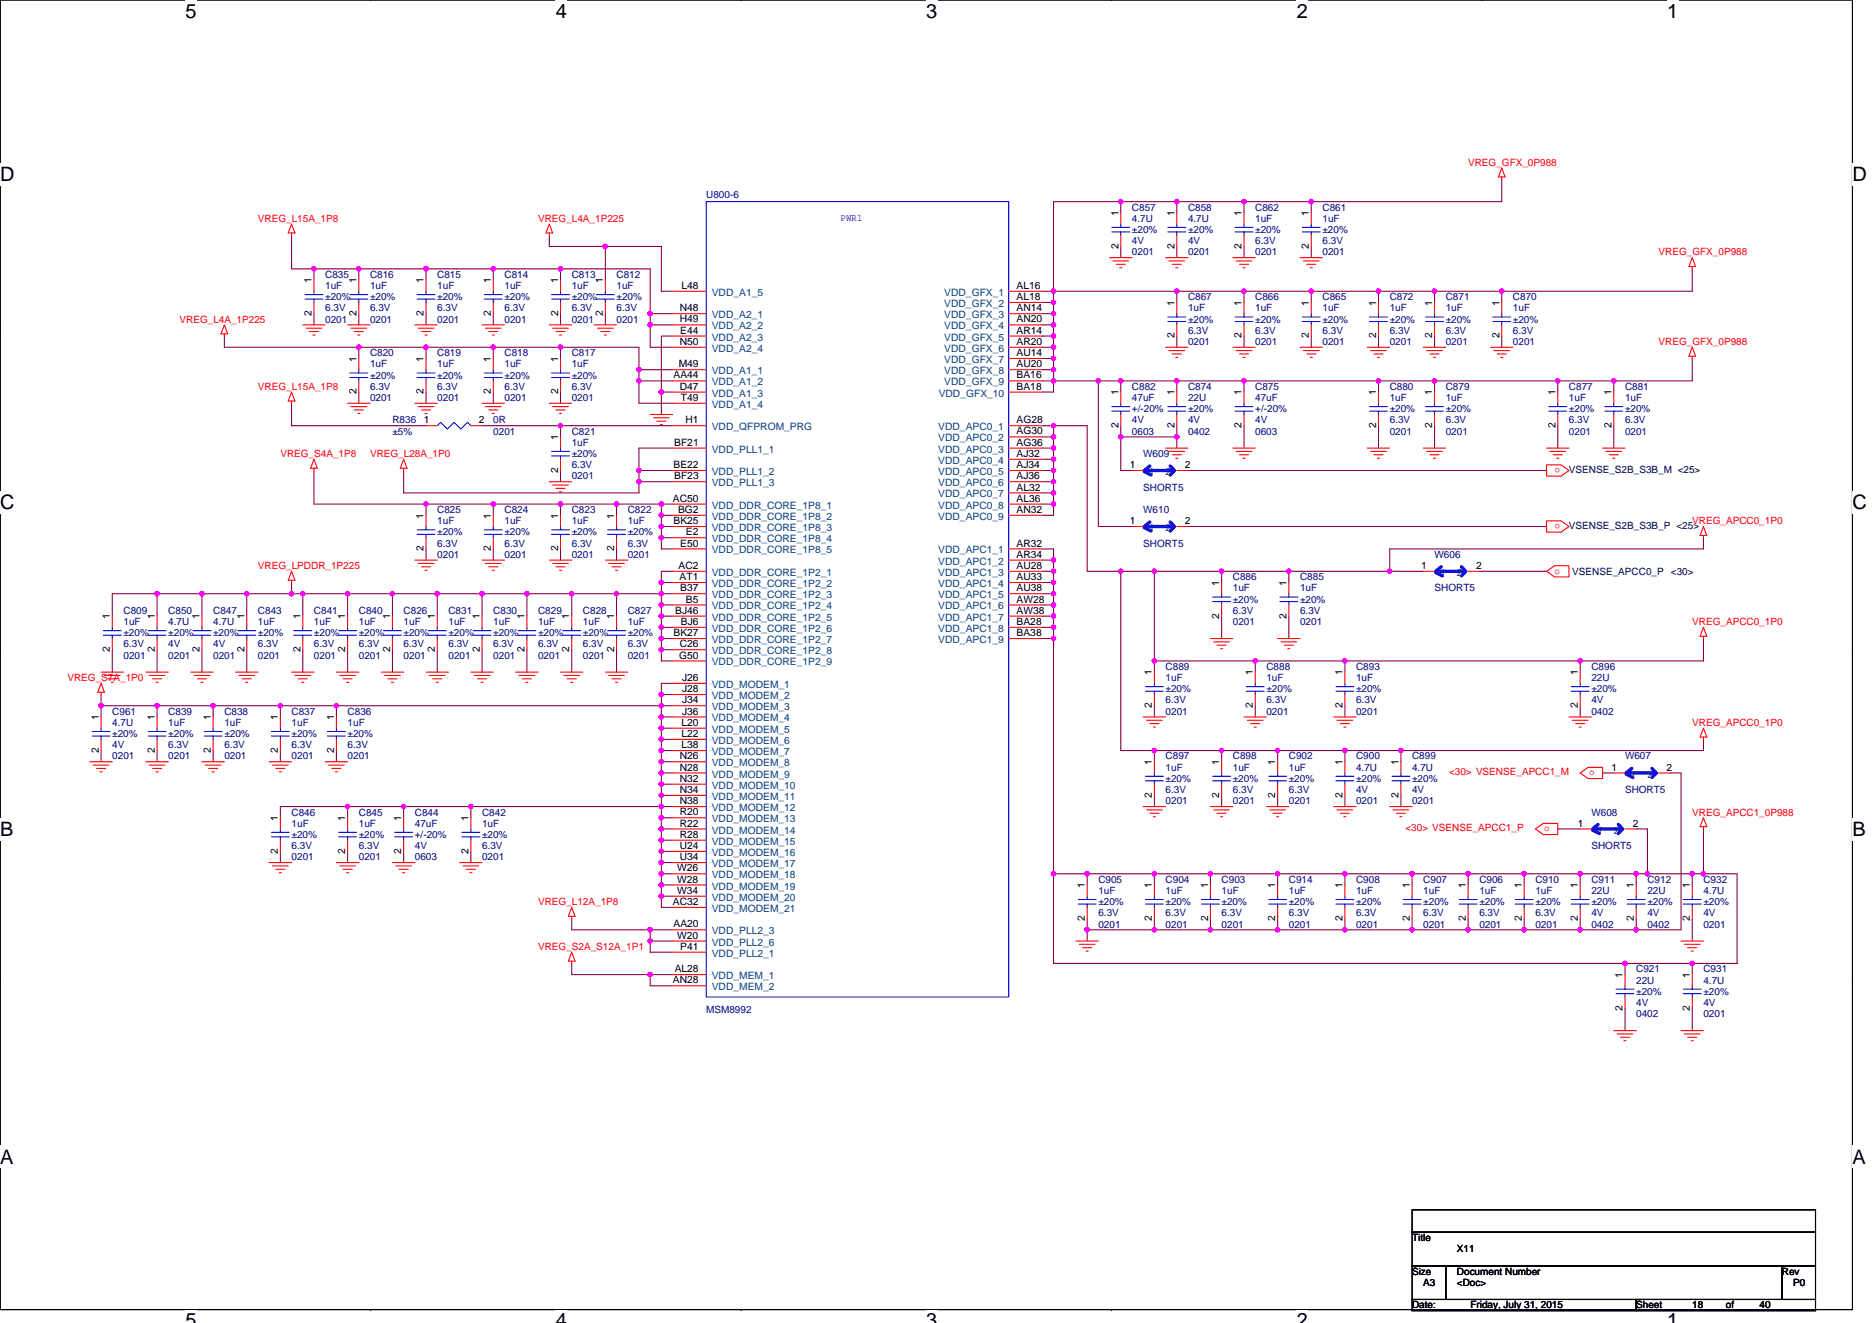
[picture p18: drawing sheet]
<svg xmlns="http://www.w3.org/2000/svg" width="297mm" height="210mm" viewBox="0 0 297 210" stroke-linecap="round" stroke-linejoin="round" font-family="sans-serif">
<defs><g id="words">
<g font-size="3.2">
<text x="29.4" y="2.8">5</text>
<text x="88.2" y="2.8">4</text>
<text x="147" y="2.8">3</text>
<text x="205.8" y="2.8">2</text>
<text x="264.5" y="2.8">1</text>
<text x="0" y="28.8">D</text>
<text x="293.9" y="28.8">D</text>
<text x="0" y="80.8">C</text>
<text x="293.9" y="80.8">C</text>
<text x="0" y="132.7">B</text>
<text x="293.9" y="132.7">B</text>
<text x="0" y="184.7">A</text>
<text x="293.9" y="184.7">A</text>
<text x="29.4" y="210.7">5</text>
<text x="88.2" y="210.7">4</text>
<text x="147" y="210.7">3</text>
<text x="205.8" y="210.7">2</text>
<text x="264.5" y="210.7">1</text>
</g>
<g font-size="1.6" fill="#f00">
<text x="233" y="26.3">VREG_GFX_0P988</text>
<text x="40.9" y="35.2">VREG_L15A_1P8</text>
<text x="85.4" y="35.2">VREG_L4A_1P225</text>
<text x="263.2" y="40.5">VREG_GFX_0P988</text>
<text x="28.5" y="51.2">VREG_L4A_1P225</text>
<text x="263.2" y="54.8">VREG_GFX_0P988</text>
<text x="40.9" y="61.9">VREG_L15A_1P8</text>
<text x="44.5" y="72.5">VREG_S4A_1P8</text>
<text x="58.7" y="72.5">VREG_L28A_1P0</text>
<text x="247.5" y="74.3" transform="rotate(180 247.5 74.3)">o</text>
<text x="247.5" y="83.1" transform="rotate(180 247.5 83.1)">o</text>
<text x="268.5" y="83.2">VREG_APCC0_1P0</text>
<text x="40.9" y="90.3">VREG_LPDDR_1P225</text>
<text x="246.7" y="91">o</text>
<text x="268.5" y="99.2">VREG_APCC0_1P0</text>
<text x="10.7" y="108.1">VREG_S7A_1P0</text>
<text x="268.5" y="115.2">VREG_APCC0_1P0</text>
<text x="229.9" y="123">&lt;30&gt; VSENSE_APCC1_M</text>
<text x="252.2" y="123">o</text>
<text x="223" y="131.9">&lt;30&gt; VSENSE_APCC1_P</text>
<text x="245" y="131.9">o</text>
<text x="268.5" y="129.4">VREG_APCC1_0P988</text>
<text x="85.4" y="143.7">VREG_L12A_1P8</text>
<text x="85.4" y="150.8">VREG_S2A_S12A_1P1</text>
</g>
<g font-size="1.6" fill="#000080">
<text x="112.1" y="31.5">U800-6</text>
<text x="179.6" y="33.4">C857</text>
<text x="179.6" y="35.2">4.7U</text>
<text x="188.5" y="33.4">C858</text>
<text x="188.5" y="35.2">4.7U</text>
<text x="199.2" y="33.4">C862</text>
<text x="199.2" y="35.2">1uF</text>
<text x="209.8" y="33.4">C861</text>
<text x="209.8" y="35.2">1uF</text>
<text x="179.6" y="40.5">0201</text>
<text x="179.6" y="38.8">4V</text>
<text x="179.6" y="37">±20%</text>
<text x="188.5" y="40.5">0201</text>
<text x="188.5" y="38.8">4V</text>
<text x="188.5" y="37">±20%</text>
<text x="199.2" y="40.5">0201</text>
<text x="199.2" y="38.8">6.3V</text>
<text x="199.2" y="37">±20%</text>
<text x="209.8" y="40.5">0201</text>
<text x="209.8" y="38.8">6.3V</text>
<text x="209.8" y="37">±20%</text>
<text x="51.6" y="44.1">C835</text>
<text x="51.6" y="45.9">1uF</text>
<text x="51.6" y="47.6">±20%</text>
<text x="58.7" y="44.1">C816</text>
<text x="58.7" y="45.9">1uF</text>
<text x="58.7" y="47.6">±20%</text>
<text x="69.4" y="44.1">C815</text>
<text x="69.4" y="45.9">1uF</text>
<text x="69.4" y="47.6">±20%</text>
<text x="80" y="44.1">C814</text>
<text x="80" y="45.9">1uF</text>
<text x="80" y="47.6">±20%</text>
<text x="90.7" y="44.1">C813</text>
<text x="90.7" y="45.9">1uF</text>
<text x="90.7" y="47.6">±20%</text>
<text x="97.8" y="44.1">C812</text>
<text x="97.8" y="45.9">1uF</text>
<text x="97.8" y="47.6">±20%</text>
<text x="188.5" y="47.6">C867</text>
<text x="199.2" y="47.6">C866</text>
<text x="209.8" y="47.6">C865</text>
<text x="220.5" y="47.6">C872</text>
<text x="229.4" y="47.6">C871</text>
<text x="240.1" y="47.6">C870</text>
<text x="51.6" y="51.2">0201</text>
<text x="51.6" y="49.4">6.3V</text>
<text x="58.7" y="51.2">0201</text>
<text x="58.7" y="49.4">6.3V</text>
<text x="69.4" y="51.2">0201</text>
<text x="69.4" y="49.4">6.3V</text>
<text x="80" y="51.2">0201</text>
<text x="80" y="49.4">6.3V</text>
<text x="90.7" y="51.2">0201</text>
<text x="90.7" y="49.4">6.3V</text>
<text x="97.8" y="51.2">0201</text>
<text x="97.8" y="49.4">6.3V</text>
<text x="188.5" y="49.4">1uF</text>
<text x="188.5" y="53">6.3V</text>
<text x="188.5" y="51.2">±20%</text>
<text x="199.2" y="49.4">1uF</text>
<text x="199.2" y="53">6.3V</text>
<text x="199.2" y="51.2">±20%</text>
<text x="209.8" y="49.4">1uF</text>
<text x="209.8" y="53">6.3V</text>
<text x="209.8" y="51.2">±20%</text>
<text x="220.5" y="49.4">1uF</text>
<text x="220.5" y="53">6.3V</text>
<text x="220.5" y="51.2">±20%</text>
<text x="229.4" y="49.4">1uF</text>
<text x="229.4" y="53">6.3V</text>
<text x="229.4" y="51.2">±20%</text>
<text x="240.1" y="49.4">1uF</text>
<text x="240.1" y="53">6.3V</text>
<text x="240.1" y="51.2">±20%</text>
<text x="58.7" y="56.5">C820</text>
<text x="58.7" y="58.3">1uF</text>
<text x="69.4" y="56.5">C819</text>
<text x="69.4" y="58.3">1uF</text>
<text x="80" y="56.5">C818</text>
<text x="80" y="58.3">1uF</text>
<text x="90.7" y="56.5">C817</text>
<text x="90.7" y="58.3">1uF</text>
<text x="188.5" y="54.8">0201</text>
<text x="199.2" y="54.8">0201</text>
<text x="209.8" y="54.8">0201</text>
<text x="220.5" y="54.8">0201</text>
<text x="229.4" y="54.8">0201</text>
<text x="240.1" y="54.8">0201</text>
<text x="58.7" y="63.6">0201</text>
<text x="58.7" y="61.9">6.3V</text>
<text x="58.7" y="60.1">±20%</text>
<text x="69.4" y="63.6">0201</text>
<text x="69.4" y="61.9">6.3V</text>
<text x="69.4" y="60.1">±20%</text>
<text x="80" y="63.6">0201</text>
<text x="80" y="61.9">6.3V</text>
<text x="80" y="60.1">±20%</text>
<text x="90.7" y="63.6">0201</text>
<text x="90.7" y="61.9">6.3V</text>
<text x="90.7" y="60.1">±20%</text>
<text x="179.6" y="61.9">C882</text>
<text x="179.6" y="63.6">47uF</text>
<text x="179.6" y="65.4">+/-20%</text>
<text x="188.5" y="61.9">C874</text>
<text x="188.5" y="63.6">22U</text>
<text x="188.5" y="65.4">±20%</text>
<text x="199.2" y="61.9">C875</text>
<text x="199.2" y="63.6">47uF</text>
<text x="199.2" y="65.4">+/-20%</text>
<text x="220.5" y="61.9">C880</text>
<text x="220.5" y="63.6">1uF</text>
<text x="220.5" y="65.4">±20%</text>
<text x="229.4" y="61.9">C879</text>
<text x="229.4" y="63.6">1uF</text>
<text x="229.4" y="65.4">±20%</text>
<text x="249" y="61.9">C877</text>
<text x="249" y="63.6">1uF</text>
<text x="249" y="65.4">±20%</text>
<text x="257.8" y="61.9">C881</text>
<text x="257.8" y="63.6">1uF</text>
<text x="257.8" y="65.4">±20%</text>
<text x="62.3" y="67.2">R836</text>
<text x="62.3" y="69">±5%</text>
<text x="78.3" y="67.2">0R</text>
<text x="78.3" y="69">0201</text>
<text x="90.7" y="69">C821</text>
<text x="90.7" y="70.8">1uF</text>
<text x="179.6" y="69">0603</text>
<text x="179.6" y="67.2">4V</text>
<text x="188.5" y="69">0402</text>
<text x="188.5" y="67.2">4V</text>
<text x="199.2" y="69">0603</text>
<text x="199.2" y="67.2">4V</text>
<text x="220.5" y="69">0201</text>
<text x="220.5" y="67.2">6.3V</text>
<text x="229.4" y="69">0201</text>
<text x="229.4" y="67.2">6.3V</text>
<text x="249" y="69">0201</text>
<text x="249" y="67.2">6.3V</text>
<text x="257.8" y="69">0201</text>
<text x="257.8" y="67.2">6.3V</text>
<text x="90.7" y="76.1">0201</text>
<text x="90.7" y="74.3">6.3V</text>
<text x="90.7" y="72.5">±20%</text>
<text x="181.4" y="72.5">W609</text>
<text x="181.4" y="77.9">SHORT5</text>
<text x="69.4" y="81.4">C825</text>
<text x="69.4" y="83.2">1uF</text>
<text x="80" y="81.4">C824</text>
<text x="80" y="83.2">1uF</text>
<text x="90.7" y="81.4">C823</text>
<text x="90.7" y="83.2">1uF</text>
<text x="99.6" y="81.4">C822</text>
<text x="99.6" y="83.2">1uF</text>
<text x="181.4" y="81.4">W610</text>
<text x="69.4" y="88.5">0201</text>
<text x="69.4" y="86.8">6.3V</text>
<text x="69.4" y="85">±20%</text>
<text x="80" y="88.5">0201</text>
<text x="80" y="86.8">6.3V</text>
<text x="80" y="85">±20%</text>
<text x="90.7" y="88.5">0201</text>
<text x="90.7" y="86.8">6.3V</text>
<text x="90.7" y="85">±20%</text>
<text x="99.6" y="88.5">0201</text>
<text x="99.6" y="86.8">6.3V</text>
<text x="99.6" y="85">±20%</text>
<text x="181.4" y="86.8">SHORT5</text>
<text x="227.6" y="88.5">W606</text>
<text x="195.6" y="92.1">C886</text>
<text x="195.6" y="93.9">1uF</text>
<text x="195.6" y="95.7">±20%</text>
<text x="206.3" y="92.1">C885</text>
<text x="206.3" y="93.9">1uF</text>
<text x="206.3" y="95.7">±20%</text>
<text x="227.6" y="93.9">SHORT5</text>
<text x="19.6" y="97.4">C809</text>
<text x="19.6" y="99.2">1uF</text>
<text x="19.6" y="101">±20%</text>
<text x="26.7" y="97.4">C850</text>
<text x="26.7" y="99.2">4.7U</text>
<text x="26.7" y="101">±20%</text>
<text x="33.8" y="97.4">C847</text>
<text x="33.8" y="99.2">4.7U</text>
<text x="33.8" y="101">±20%</text>
<text x="40.9" y="97.4">C843</text>
<text x="40.9" y="99.2">1uF</text>
<text x="40.9" y="101">±20%</text>
<text x="49.8" y="97.4">C841</text>
<text x="49.8" y="99.2">1uF</text>
<text x="49.8" y="101">±20%</text>
<text x="56.9" y="97.4">C840</text>
<text x="56.9" y="99.2">1uF</text>
<text x="56.9" y="101">±20%</text>
<text x="64" y="97.4">C826</text>
<text x="64" y="99.2">1uF</text>
<text x="64" y="101">±20%</text>
<text x="71.2" y="97.4">C831</text>
<text x="71.2" y="99.2">1uF</text>
<text x="71.2" y="101">±20%</text>
<text x="78.3" y="97.4">C830</text>
<text x="78.3" y="99.2">1uF</text>
<text x="78.3" y="101">±20%</text>
<text x="85.4" y="97.4">C829</text>
<text x="85.4" y="99.2">1uF</text>
<text x="85.4" y="101">±20%</text>
<text x="92.5" y="97.4">C828</text>
<text x="92.5" y="99.2">1uF</text>
<text x="92.5" y="101">±20%</text>
<text x="99.6" y="97.4">C827</text>
<text x="99.6" y="99.2">1uF</text>
<text x="99.6" y="101">±20%</text>
<text x="195.6" y="99.2">0201</text>
<text x="195.6" y="97.4">6.3V</text>
<text x="206.3" y="99.2">0201</text>
<text x="206.3" y="97.4">6.3V</text>
<text x="19.6" y="104.5">0201</text>
<text x="19.6" y="102.8">6.3V</text>
<text x="26.7" y="104.5">0201</text>
<text x="26.7" y="102.8">4V</text>
<text x="33.8" y="104.5">0201</text>
<text x="33.8" y="102.8">4V</text>
<text x="40.9" y="104.5">0201</text>
<text x="40.9" y="102.8">6.3V</text>
<text x="49.8" y="104.5">0201</text>
<text x="49.8" y="102.8">6.3V</text>
<text x="56.9" y="104.5">0201</text>
<text x="56.9" y="102.8">6.3V</text>
<text x="64" y="104.5">0201</text>
<text x="64" y="102.8">6.3V</text>
<text x="71.2" y="104.5">0201</text>
<text x="71.2" y="102.8">6.3V</text>
<text x="78.3" y="104.5">0201</text>
<text x="78.3" y="102.8">6.3V</text>
<text x="85.4" y="104.5">0201</text>
<text x="85.4" y="102.8">6.3V</text>
<text x="92.5" y="104.5">0201</text>
<text x="92.5" y="102.8">6.3V</text>
<text x="99.6" y="104.5">0201</text>
<text x="99.6" y="102.8">6.3V</text>
<text x="185" y="106.3">C889</text>
<text x="201" y="106.3">C888</text>
<text x="215.2" y="106.3">C893</text>
<text x="252.5" y="106.3">C896</text>
<text x="17.8" y="113.4">C961</text>
<text x="26.7" y="113.4">C839</text>
<text x="35.6" y="113.4">C838</text>
<text x="46.3" y="113.4">C837</text>
<text x="55.2" y="113.4">C836</text>
<text x="185" y="108.1">1uF</text>
<text x="185" y="113.4">0201</text>
<text x="185" y="111.7">6.3V</text>
<text x="185" y="109.9">±20%</text>
<text x="201" y="108.1">1uF</text>
<text x="201" y="113.4">0201</text>
<text x="201" y="111.7">6.3V</text>
<text x="201" y="109.9">±20%</text>
<text x="215.2" y="108.1">1uF</text>
<text x="215.2" y="113.4">0201</text>
<text x="215.2" y="111.7">6.3V</text>
<text x="215.2" y="109.9">±20%</text>
<text x="252.5" y="108.1">22U</text>
<text x="252.5" y="113.4">0402</text>
<text x="252.5" y="111.7">4V</text>
<text x="252.5" y="109.9">±20%</text>
<text x="17.8" y="115.2">4.7U</text>
<text x="17.8" y="118.8">4V</text>
<text x="17.8" y="117">±20%</text>
<text x="26.7" y="115.2">1uF</text>
<text x="26.7" y="118.8">6.3V</text>
<text x="26.7" y="117">±20%</text>
<text x="35.6" y="115.2">1uF</text>
<text x="35.6" y="118.8">6.3V</text>
<text x="35.6" y="117">±20%</text>
<text x="46.3" y="115.2">1uF</text>
<text x="46.3" y="118.8">6.3V</text>
<text x="46.3" y="117">±20%</text>
<text x="55.2" y="115.2">1uF</text>
<text x="55.2" y="118.8">6.3V</text>
<text x="55.2" y="117">±20%</text>
<text x="17.8" y="120.5">0201</text>
<text x="26.7" y="120.5">0201</text>
<text x="35.6" y="120.5">0201</text>
<text x="46.3" y="120.5">0201</text>
<text x="55.2" y="120.5">0201</text>
<text x="185" y="120.5">C897</text>
<text x="185" y="122.3">1uF</text>
<text x="185" y="125.9">6.3V</text>
<text x="185" y="124.1">±20%</text>
<text x="195.6" y="120.5">C898</text>
<text x="195.6" y="122.3">1uF</text>
<text x="195.6" y="125.9">6.3V</text>
<text x="195.6" y="124.1">±20%</text>
<text x="204.5" y="120.5">C902</text>
<text x="204.5" y="122.3">1uF</text>
<text x="204.5" y="125.9">6.3V</text>
<text x="204.5" y="124.1">±20%</text>
<text x="215.2" y="120.5">C900</text>
<text x="215.2" y="122.3">4.7U</text>
<text x="215.2" y="125.9">4V</text>
<text x="215.2" y="124.1">±20%</text>
<text x="224.1" y="120.5">C899</text>
<text x="224.1" y="122.3">4.7U</text>
<text x="224.1" y="125.9">4V</text>
<text x="224.1" y="124.1">±20%</text>
<text x="257.8" y="120.5">W607</text>
<text x="257.8" y="125.9">SHORT5</text>
<text x="46.3" y="129.4">C846</text>
<text x="46.3" y="131.2">1uF</text>
<text x="56.9" y="129.4">C845</text>
<text x="56.9" y="131.2">1uF</text>
<text x="65.8" y="129.4">C844</text>
<text x="65.8" y="131.2">47uF</text>
<text x="76.5" y="129.4">C842</text>
<text x="76.5" y="131.2">1uF</text>
<text x="185" y="127.7">0201</text>
<text x="195.6" y="127.7">0201</text>
<text x="204.5" y="127.7">0201</text>
<text x="215.2" y="127.7">0201</text>
<text x="224.1" y="127.7">0201</text>
<text x="252.5" y="129.4">W608</text>
<text x="46.3" y="136.5">0201</text>
<text x="46.3" y="134.8">6.3V</text>
<text x="46.3" y="133">±20%</text>
<text x="56.9" y="136.5">0201</text>
<text x="56.9" y="134.8">6.3V</text>
<text x="56.9" y="133">±20%</text>
<text x="65.8" y="136.5">0603</text>
<text x="65.8" y="134.8">4V</text>
<text x="65.8" y="133">+/-20%</text>
<text x="76.5" y="136.5">0201</text>
<text x="76.5" y="134.8">6.3V</text>
<text x="76.5" y="133">±20%</text>
<text x="252.5" y="134.8">SHORT5</text>
<text x="174.3" y="140.1">C905</text>
<text x="174.3" y="141.9">1uF</text>
<text x="174.3" y="143.7">±20%</text>
<text x="185" y="140.1">C904</text>
<text x="185" y="141.9">1uF</text>
<text x="185" y="143.7">±20%</text>
<text x="193.8" y="140.1">C903</text>
<text x="193.8" y="141.9">1uF</text>
<text x="193.8" y="143.7">±20%</text>
<text x="204.5" y="140.1">C914</text>
<text x="204.5" y="141.9">1uF</text>
<text x="204.5" y="143.7">±20%</text>
<text x="215.2" y="140.1">C908</text>
<text x="215.2" y="141.9">1uF</text>
<text x="215.2" y="143.7">±20%</text>
<text x="225.8" y="140.1">C907</text>
<text x="225.8" y="141.9">1uF</text>
<text x="225.8" y="143.7">±20%</text>
<text x="234.7" y="140.1">C906</text>
<text x="234.7" y="141.9">1uF</text>
<text x="234.7" y="143.7">±20%</text>
<text x="243.6" y="140.1">C910</text>
<text x="243.6" y="141.9">1uF</text>
<text x="243.6" y="143.7">±20%</text>
<text x="252.5" y="140.1">C911</text>
<text x="252.5" y="141.9">22U</text>
<text x="252.5" y="143.7">±20%</text>
<text x="261.4" y="140.1">C912</text>
<text x="261.4" y="141.9">22U</text>
<text x="261.4" y="143.7">±20%</text>
<text x="270.3" y="140.1">C932</text>
<text x="270.3" y="141.9">4.7U</text>
<text x="270.3" y="143.7">±20%</text>
<text x="174.3" y="147.2">0201</text>
<text x="174.3" y="145.4">6.3V</text>
<text x="185" y="147.2">0201</text>
<text x="185" y="145.4">6.3V</text>
<text x="193.8" y="147.2">0201</text>
<text x="193.8" y="145.4">6.3V</text>
<text x="204.5" y="147.2">0201</text>
<text x="204.5" y="145.4">6.3V</text>
<text x="215.2" y="147.2">0201</text>
<text x="215.2" y="145.4">6.3V</text>
<text x="225.8" y="147.2">0201</text>
<text x="225.8" y="145.4">6.3V</text>
<text x="234.7" y="147.2">0201</text>
<text x="234.7" y="145.4">6.3V</text>
<text x="243.6" y="147.2">0201</text>
<text x="243.6" y="145.4">6.3V</text>
<text x="252.5" y="147.2">0402</text>
<text x="252.5" y="145.4">4V</text>
<text x="261.4" y="147.2">0402</text>
<text x="261.4" y="145.4">4V</text>
<text x="270.3" y="147.2">0201</text>
<text x="270.3" y="145.4">4V</text>
<text x="259.6" y="154.3">C921</text>
<text x="270.3" y="154.3">C931</text>
<text x="112.1" y="160.7">MSM8992</text>
<text x="259.6" y="156.1">22U</text>
<text x="259.6" y="161.4">0402</text>
<text x="259.6" y="159.7">4V</text>
<text x="259.6" y="157.9">±20%</text>
<text x="270.3" y="156.1">4.7U</text>
<text x="270.3" y="161.4">0201</text>
<text x="270.3" y="159.7">4V</text>
<text x="270.3" y="157.9">±20%</text>
</g>
<text font-size="1.6" fill="#00f" x="133.4" y="35">PWR1</text>
<g font-size="1.6">
<text x="177.5" y="34.3" transform="rotate(-90 177.5 34.3)">1</text>
<text x="186.3" y="34.3" transform="rotate(-90 186.3 34.3)">1</text>
<text x="197" y="34.3" transform="rotate(-90 197 34.3)">1</text>
<text x="207.7" y="34.3" transform="rotate(-90 207.7 34.3)">1</text>
<text x="177.5" y="39.5" transform="rotate(-90 177.5 39.5)">2</text>
<text x="186.3" y="39.5" transform="rotate(-90 186.3 39.5)">2</text>
<text x="197" y="39.5" transform="rotate(-90 197 39.5)">2</text>
<text x="207.7" y="39.5" transform="rotate(-90 207.7 39.5)">2</text>
<text x="49.4" y="45" transform="rotate(-90 49.4 45)">1</text>
<text x="56.6" y="45" transform="rotate(-90 56.6 45)">1</text>
<text x="67.2" y="45" transform="rotate(-90 67.2 45)">1</text>
<text x="77.9" y="45" transform="rotate(-90 77.9 45)">1</text>
<text x="88.6" y="45" transform="rotate(-90 88.6 45)">1</text>
<text x="95.7" y="45" transform="rotate(-90 95.7 45)">1</text>
<text x="108.1" y="45.8">L48</text>
<text x="161.3" y="47.6">AL18</text>
<text x="161.3" y="45.8">AL16</text>
<text x="49.4" y="50.2" transform="rotate(-90 49.4 50.2)">2</text>
<text x="56.6" y="50.2" transform="rotate(-90 56.6 50.2)">2</text>
<text x="67.2" y="50.2" transform="rotate(-90 67.2 50.2)">2</text>
<text x="77.9" y="50.2" transform="rotate(-90 77.9 50.2)">2</text>
<text x="88.6" y="50.2" transform="rotate(-90 88.6 50.2)">2</text>
<text x="95.7" y="50.2" transform="rotate(-90 95.7 50.2)">2</text>
<text x="107.9" y="49.4">N48</text>
<text x="107.9" y="51.2">H49</text>
<text x="107.9" y="53">E44</text>
<text x="161.3" y="53">AR14</text>
<text x="161.3" y="51.2">AN20</text>
<text x="161.3" y="49.4">AN14</text>
<text x="186.3" y="53.7" transform="rotate(-90 186.3 53.7)">2</text>
<text x="186.3" y="48.5" transform="rotate(-90 186.3 48.5)">1</text>
<text x="197" y="53.7" transform="rotate(-90 197 53.7)">2</text>
<text x="197" y="48.5" transform="rotate(-90 197 48.5)">1</text>
<text x="207.7" y="53.7" transform="rotate(-90 207.7 53.7)">2</text>
<text x="207.7" y="48.5" transform="rotate(-90 207.7 48.5)">1</text>
<text x="218.4" y="53.7" transform="rotate(-90 218.4 53.7)">2</text>
<text x="218.4" y="48.5" transform="rotate(-90 218.4 48.5)">1</text>
<text x="227.2" y="53.7" transform="rotate(-90 227.2 53.7)">2</text>
<text x="227.2" y="48.5" transform="rotate(-90 227.2 48.5)">1</text>
<text x="237.9" y="53.7" transform="rotate(-90 237.9 53.7)">2</text>
<text x="237.9" y="48.5" transform="rotate(-90 237.9 48.5)">1</text>
<text x="56.6" y="57.4" transform="rotate(-90 56.6 57.4)">1</text>
<text x="67.2" y="57.4" transform="rotate(-90 67.2 57.4)">1</text>
<text x="77.9" y="57.4" transform="rotate(-90 77.9 57.4)">1</text>
<text x="88.6" y="57.4" transform="rotate(-90 88.6 57.4)">1</text>
<text x="107.7" y="58.3">M49</text>
<text x="107.9" y="54.7">N50</text>
<text x="161.3" y="58.3">AU20</text>
<text x="161.3" y="56.5">AU14</text>
<text x="161.3" y="54.7">AR20</text>
<text x="56.6" y="62.6" transform="rotate(-90 56.6 62.6)">2</text>
<text x="67.2" y="62.6" transform="rotate(-90 67.2 62.6)">2</text>
<text x="77.9" y="62.6" transform="rotate(-90 77.9 62.6)">2</text>
<text x="88.6" y="62.6" transform="rotate(-90 88.6 62.6)">2</text>
<text x="106.9" y="60.1">AA44</text>
<text x="107.9" y="61.8">D47</text>
<text x="108" y="63.6">T49</text>
<text x="161.3" y="61.8">BA18</text>
<text x="161.3" y="60.1">BA16</text>
<text x="177.5" y="62.8" transform="rotate(-90 177.5 62.8)">1</text>
<text x="186.3" y="62.8" transform="rotate(-90 186.3 62.8)">1</text>
<text x="197" y="62.8" transform="rotate(-90 197 62.8)">1</text>
<text x="218.4" y="62.8" transform="rotate(-90 218.4 62.8)">1</text>
<text x="227.2" y="62.8" transform="rotate(-90 227.2 62.8)">1</text>
<text x="246.8" y="62.8" transform="rotate(-90 246.8 62.8)">1</text>
<text x="255.7" y="62.8" transform="rotate(-90 255.7 62.8)">1</text>
<text x="67.2" y="67.2">1</text>
<text x="76" y="67.2">2</text>
<text x="88.6" y="69.9" transform="rotate(-90 88.6 69.9)">1</text>
<text x="107" y="70.7">BF21</text>
<text x="108.8" y="67.2">H1</text>
<text x="161.3" y="67.2">AG28</text>
<text x="161.3" y="69">AG30</text>
<text x="161.3" y="70.7">AG36</text>
<text x="177.5" y="67.9" transform="rotate(-90 177.5 67.9)">2</text>
<text x="186.3" y="67.9" transform="rotate(-90 186.3 67.9)">2</text>
<text x="197" y="67.9" transform="rotate(-90 197 67.9)">2</text>
<text x="218.4" y="67.9" transform="rotate(-90 218.4 67.9)">2</text>
<text x="227.2" y="67.9" transform="rotate(-90 227.2 67.9)">2</text>
<text x="246.8" y="67.9" transform="rotate(-90 246.8 67.9)">2</text>
<text x="255.7" y="67.9" transform="rotate(-90 255.7 67.9)">2</text>
<text x="88.6" y="75.1" transform="rotate(-90 88.6 75.1)">2</text>
<text x="106.9" y="74.3">BE22</text>
<text x="107" y="76.1">BF23</text>
<text x="161.3" y="74.3">AJ34</text>
<text x="161.3" y="72.5">AJ32</text>
<text x="161.3" y="77.9">AL32</text>
<text x="161.3" y="76.1">AJ36</text>
<text x="179.3" y="74.3">1</text>
<text x="188" y="74.3">2</text>
<text x="67.2" y="82.3" transform="rotate(-90 67.2 82.3)">1</text>
<text x="77.9" y="82.3" transform="rotate(-90 77.9 82.3)">1</text>
<text x="88.6" y="82.3" transform="rotate(-90 88.6 82.3)">1</text>
<text x="97.4" y="82.3" transform="rotate(-90 97.4 82.3)">1</text>
<text x="106.8" y="79.6">AC50</text>
<text x="106.9" y="83.2">BK25</text>
<text x="107.6" y="81.4">BG2</text>
<text x="161.3" y="81.4">AN32</text>
<text x="161.3" y="79.6">AL36</text>
<text x="179.3" y="83.2">1</text>
<text x="188" y="83.2">2</text>
<text x="67.2" y="87.5" transform="rotate(-90 67.2 87.5)">2</text>
<text x="77.9" y="87.5" transform="rotate(-90 77.9 87.5)">2</text>
<text x="88.6" y="87.5" transform="rotate(-90 88.6 87.5)">2</text>
<text x="97.4" y="87.5" transform="rotate(-90 97.4 87.5)">2</text>
<text x="107.9" y="86.7">E50</text>
<text x="108.8" y="85">E2</text>
<text x="161.3" y="86.7">AR32</text>
<text x="161.3" y="88.5">AR34</text>
<text x="107.7" y="90.3">AC2</text>
<text x="107.8" y="92.1">AT1</text>
<text x="107.9" y="93.9">B37</text>
<text x="108.8" y="95.6">B5</text>
<text x="161.3" y="90.3">AU28</text>
<text x="161.3" y="92.1">AU33</text>
<text x="161.3" y="95.6">AW28</text>
<text x="161.3" y="93.9">AU38</text>
<text x="193.5" y="93" transform="rotate(-90 193.5 93)">1</text>
<text x="204.1" y="93" transform="rotate(-90 204.1 93)">1</text>
<text x="225.5" y="90.3">1</text>
<text x="234.2" y="90.3">2</text>
<text x="17.4" y="98.3" transform="rotate(-90 17.4 98.3)">1</text>
<text x="24.5" y="98.3" transform="rotate(-90 24.5 98.3)">1</text>
<text x="31.7" y="98.3" transform="rotate(-90 31.7 98.3)">1</text>
<text x="38.8" y="98.3" transform="rotate(-90 38.8 98.3)">1</text>
<text x="47.7" y="98.3" transform="rotate(-90 47.7 98.3)">1</text>
<text x="54.8" y="98.3" transform="rotate(-90 54.8 98.3)">1</text>
<text x="61.9" y="98.3" transform="rotate(-90 61.9 98.3)">1</text>
<text x="69" y="98.3" transform="rotate(-90 69 98.3)">1</text>
<text x="76.1" y="98.3" transform="rotate(-90 76.1 98.3)">1</text>
<text x="83.2" y="98.3" transform="rotate(-90 83.2 98.3)">1</text>
<text x="90.3" y="98.3" transform="rotate(-90 90.3 98.3)">1</text>
<text x="97.4" y="98.3" transform="rotate(-90 97.4 98.3)">1</text>
<text x="106.9" y="101">BK27</text>
<text x="107.1" y="97.4">BJ46</text>
<text x="108" y="99.2">BJ6</text>
<text x="161.3" y="99.2">BA28</text>
<text x="161.3" y="101">BA38</text>
<text x="161.3" y="97.4">AW38</text>
<text x="193.5" y="98.2" transform="rotate(-90 193.5 98.2)">2</text>
<text x="204.1" y="98.2" transform="rotate(-90 204.1 98.2)">2</text>
<text x="17.4" y="103.5" transform="rotate(-90 17.4 103.5)">2</text>
<text x="24.5" y="103.5" transform="rotate(-90 24.5 103.5)">2</text>
<text x="31.7" y="103.5" transform="rotate(-90 31.7 103.5)">2</text>
<text x="38.8" y="103.5" transform="rotate(-90 38.8 103.5)">2</text>
<text x="47.7" y="103.5" transform="rotate(-90 47.7 103.5)">2</text>
<text x="54.8" y="103.5" transform="rotate(-90 54.8 103.5)">2</text>
<text x="61.9" y="103.5" transform="rotate(-90 61.9 103.5)">2</text>
<text x="69" y="103.5" transform="rotate(-90 69 103.5)">2</text>
<text x="76.1" y="103.5" transform="rotate(-90 76.1 103.5)">2</text>
<text x="83.2" y="103.5" transform="rotate(-90 83.2 103.5)">2</text>
<text x="90.3" y="103.5" transform="rotate(-90 90.3 103.5)">2</text>
<text x="97.4" y="103.5" transform="rotate(-90 97.4 103.5)">2</text>
<text x="107.8" y="104.5">G50</text>
<text x="107.9" y="102.7">C26</text>
<text x="182.8" y="107.2" transform="rotate(-90 182.8 107.2)">1</text>
<text x="198.8" y="107.2" transform="rotate(-90 198.8 107.2)">1</text>
<text x="213" y="107.2" transform="rotate(-90 213 107.2)">1</text>
<text x="250.4" y="107.2" transform="rotate(-90 250.4 107.2)">1</text>
<text x="108.2" y="111.6">J34</text>
<text x="108.2" y="109.9">J28</text>
<text x="108.2" y="108.1">J26</text>
<text x="108.2" y="113.4">J36</text>
<text x="182.8" y="112.4" transform="rotate(-90 182.8 112.4)">2</text>
<text x="198.8" y="112.4" transform="rotate(-90 198.8 112.4)">2</text>
<text x="213" y="112.4" transform="rotate(-90 213 112.4)">2</text>
<text x="250.4" y="112.4" transform="rotate(-90 250.4 112.4)">2</text>
<text x="15.7" y="119.5" transform="rotate(-90 15.7 119.5)">2</text>
<text x="15.7" y="114.3" transform="rotate(-90 15.7 114.3)">1</text>
<text x="24.5" y="119.5" transform="rotate(-90 24.5 119.5)">2</text>
<text x="24.5" y="114.3" transform="rotate(-90 24.5 114.3)">1</text>
<text x="33.4" y="119.5" transform="rotate(-90 33.4 119.5)">2</text>
<text x="33.4" y="114.3" transform="rotate(-90 33.4 114.3)">1</text>
<text x="44.1" y="119.5" transform="rotate(-90 44.1 119.5)">2</text>
<text x="44.1" y="114.3" transform="rotate(-90 44.1 114.3)">1</text>
<text x="53" y="119.5" transform="rotate(-90 53 119.5)">2</text>
<text x="53" y="114.3" transform="rotate(-90 53 114.3)">1</text>
<text x="108.1" y="118.7">L38</text>
<text x="108.1" y="117">L22</text>
<text x="108.1" y="115.2">L20</text>
<text x="107.9" y="125.9">N34</text>
<text x="107.9" y="122.3">N28</text>
<text x="107.9" y="120.5">N26</text>
<text x="107.9" y="124.1">N32</text>
<text x="182.8" y="121.4" transform="rotate(-90 182.8 121.4)">1</text>
<text x="193.5" y="121.4" transform="rotate(-90 193.5 121.4)">1</text>
<text x="202.3" y="121.4" transform="rotate(-90 202.3 121.4)">1</text>
<text x="213" y="121.4" transform="rotate(-90 213 121.4)">1</text>
<text x="221.9" y="121.4" transform="rotate(-90 221.9 121.4)">1</text>
<text x="255.7" y="122.3">1</text>
<text x="264.4" y="122.3">2</text>
<text x="44.1" y="130.3" transform="rotate(-90 44.1 130.3)">1</text>
<text x="54.8" y="130.3" transform="rotate(-90 54.8 130.3)">1</text>
<text x="63.7" y="130.3" transform="rotate(-90 63.7 130.3)">1</text>
<text x="74.3" y="130.3" transform="rotate(-90 74.3 130.3)">1</text>
<text x="107.9" y="129.4">R20</text>
<text x="107.9" y="127.6">N38</text>
<text x="107.9" y="131.2">R22</text>
<text x="182.8" y="126.6" transform="rotate(-90 182.8 126.6)">2</text>
<text x="193.5" y="126.6" transform="rotate(-90 193.5 126.6)">2</text>
<text x="202.3" y="126.6" transform="rotate(-90 202.3 126.6)">2</text>
<text x="213" y="126.6" transform="rotate(-90 213 126.6)">2</text>
<text x="221.9" y="126.6" transform="rotate(-90 221.9 126.6)">2</text>
<text x="250.4" y="131.2">1</text>
<text x="259.1" y="131.2">2</text>
<text x="44.1" y="135.5" transform="rotate(-90 44.1 135.5)">2</text>
<text x="54.8" y="135.5" transform="rotate(-90 54.8 135.5)">2</text>
<text x="63.7" y="135.5" transform="rotate(-90 63.7 135.5)">2</text>
<text x="74.3" y="135.5" transform="rotate(-90 74.3 135.5)">2</text>
<text x="107.9" y="134.7">U24</text>
<text x="107.9" y="136.5">U34</text>
<text x="107.9" y="133">R28</text>
<text x="106.8" y="143.6">AC32</text>
<text x="107.4" y="141.9">W34</text>
<text x="107.4" y="140.1">W28</text>
<text x="107.4" y="138.3">W26</text>
<text x="172.1" y="141" transform="rotate(-90 172.1 141)">1</text>
<text x="182.8" y="141" transform="rotate(-90 182.8 141)">1</text>
<text x="191.7" y="141" transform="rotate(-90 191.7 141)">1</text>
<text x="202.3" y="141" transform="rotate(-90 202.3 141)">1</text>
<text x="213" y="141" transform="rotate(-90 213 141)">1</text>
<text x="223.7" y="141" transform="rotate(-90 223.7 141)">1</text>
<text x="232.6" y="141" transform="rotate(-90 232.6 141)">1</text>
<text x="241.5" y="141" transform="rotate(-90 241.5 141)">1</text>
<text x="250.4" y="141" transform="rotate(-90 250.4 141)">1</text>
<text x="259.2" y="141" transform="rotate(-90 259.2 141)">1</text>
<text x="268.1" y="141" transform="rotate(-90 268.1 141)">1</text>
<text x="106.9" y="147.2">AA20</text>
<text x="107.4" y="149">W20</text>
<text x="172.1" y="146.2" transform="rotate(-90 172.1 146.2)">2</text>
<text x="182.8" y="146.2" transform="rotate(-90 182.8 146.2)">2</text>
<text x="191.7" y="146.2" transform="rotate(-90 191.7 146.2)">2</text>
<text x="202.3" y="146.2" transform="rotate(-90 202.3 146.2)">2</text>
<text x="213" y="146.2" transform="rotate(-90 213 146.2)">2</text>
<text x="223.7" y="146.2" transform="rotate(-90 223.7 146.2)">2</text>
<text x="232.6" y="146.2" transform="rotate(-90 232.6 146.2)">2</text>
<text x="241.5" y="146.2" transform="rotate(-90 241.5 146.2)">2</text>
<text x="250.4" y="146.2" transform="rotate(-90 250.4 146.2)">2</text>
<text x="259.2" y="146.2" transform="rotate(-90 259.2 146.2)">2</text>
<text x="268.1" y="146.2" transform="rotate(-90 268.1 146.2)">2</text>
<text x="107.1" y="154.3">AL28</text>
<text x="107.9" y="150.7">P41</text>
<text x="257.5" y="155.2" transform="rotate(-90 257.5 155.2)">1</text>
<text x="268.1" y="155.2" transform="rotate(-90 268.1 155.2)">1</text>
<text x="106.8" y="156.1">AN28</text>
<text x="257.5" y="160.4" transform="rotate(-90 257.5 160.4)">2</text>
<text x="268.1" y="160.4" transform="rotate(-90 268.1 160.4)">2</text>
<text x="224.1" y="197">Title</text>
<text x="224.1" y="202.3">Size</text>
<text x="231.2" y="202.3">Document Number</text>
<text x="231.2" y="198.8">X11</text>
<text x="282.7" y="202.3">Rev</text>
<text x="224.1" y="207.7">Date:</text>
<text x="225.8" y="204.1">A3</text>
<text x="231.2" y="204.1">&lt;Doc&gt;</text>
<text x="233.3" y="207.7">Friday, July 31, 2015</text>
<text x="259.6" y="207.7">Sheet</text>
<text x="268.5" y="207.7">18</text>
<text x="273.9" y="207.7">of</text>
<text x="279.2" y="207.7">40</text>
<text x="284.5" y="204.1">P0</text>
</g>
<g font-size="1.6" fill="#004080">
<text x="112.9" y="46.9">VDD_A1_5</text>
<text x="149.8" y="46.9">VDD_GFX_1</text>
<text x="112.9" y="50.5">VDD_A2_1</text>
<text x="112.9" y="52.3">VDD_A2_2</text>
<text x="149.8" y="52.3">VDD_GFX_4</text>
<text x="149.8" y="50.5">VDD_GFX_3</text>
<text x="149.8" y="48.7">VDD_GFX_2</text>
<text x="112.9" y="54.1">VDD_A2_3</text>
<text x="112.9" y="55.8">VDD_A2_4</text>
<text x="112.9" y="59.4">VDD_A1_1</text>
<text x="149.8" y="59.4">VDD_GFX_8</text>
<text x="149.8" y="57.6">VDD_GFX_7</text>
<text x="149.8" y="55.8">VDD_GFX_6</text>
<text x="149.8" y="54.1">VDD_GFX_5</text>
<text x="112.9" y="64.7">VDD_A1_4</text>
<text x="112.9" y="61.2">VDD_A1_2</text>
<text x="112.9" y="62.9">VDD_A1_3</text>
<text x="148.9" y="62.9">VDD_GFX_10</text>
<text x="149.8" y="61.2">VDD_GFX_9</text>
<text x="112.9" y="71.8">VDD_PLL1_1</text>
<text x="112.9" y="68.3">VDD_QFPROM_PRG</text>
<text x="148.9" y="68.3">VDD_APC0_1</text>
<text x="148.9" y="70.1">VDD_APC0_2</text>
<text x="148.9" y="71.8">VDD_APC0_3</text>
<text x="112.9" y="77.2">VDD_PLL1_3</text>
<text x="112.9" y="75.4">VDD_PLL1_2</text>
<text x="148.9" y="75.4">VDD_APC0_5</text>
<text x="148.9" y="73.6">VDD_APC0_4</text>
<text x="148.9" y="77.2">VDD_APC0_6</text>
<text x="182.3" y="75.4">1</text>
<text x="185" y="75.4">2</text>
<text x="112.9" y="82.5">VDD_DDR_CORE_1P8_2</text>
<text x="112.9" y="80.7">VDD_DDR_CORE_1P8_1</text>
<text x="148.9" y="82.5">VDD_APC0_9</text>
<text x="148.9" y="80.7">VDD_APC0_8</text>
<text x="148.9" y="79">VDD_APC0_7</text>
<text x="112.9" y="87.8">VDD_DDR_CORE_1P8_5</text>
<text x="112.9" y="86.1">VDD_DDR_CORE_1P8_4</text>
<text x="112.9" y="84.3">VDD_DDR_CORE_1P8_3</text>
<text x="148.9" y="87.8">VDD_APC1_1</text>
<text x="148.9" y="89.6">VDD_APC1_2</text>
<text x="182.3" y="84.3">1</text>
<text x="185" y="84.3">2</text>
<text x="112.9" y="95">VDD_DDR_CORE_1P2_3</text>
<text x="112.9" y="93.2">VDD_DDR_CORE_1P2_2</text>
<text x="112.9" y="91.4">VDD_DDR_CORE_1P2_1</text>
<text x="148.9" y="91.4">VDD_APC1_3</text>
<text x="148.9" y="93.2">VDD_APC1_4</text>
<text x="148.9" y="95">VDD_APC1_5</text>
<text x="228.5" y="91.4">1</text>
<text x="231.2" y="91.4">2</text>
<text x="112.9" y="96.7">VDD_DDR_CORE_1P2_4</text>
<text x="112.9" y="98.5">VDD_DDR_CORE_1P2_5</text>
<text x="112.9" y="100.3">VDD_DDR_CORE_1P2_6</text>
<text x="148.9" y="100.3">VDD_APC1_8</text>
<text x="148.9" y="96.7">VDD_APC1_6</text>
<text x="148.9" y="98.5">VDD_APC1_7</text>
<text x="112.9" y="102.1">VDD_DDR_CORE_1P2_7</text>
<text x="112.9" y="103.8">VDD_DDR_CORE_1P2_8</text>
<text x="112.9" y="105.6">VDD_DDR_CORE_1P2_9</text>
<text x="148.9" y="102.1">VDD_APC1_9</text>
<text x="112.9" y="112.7">VDD_MODEM_3</text>
<text x="112.9" y="111">VDD_MODEM_2</text>
<text x="112.9" y="109.2">VDD_MODEM_1</text>
<text x="112.9" y="119.8">VDD_MODEM_7</text>
<text x="112.9" y="118.1">VDD_MODEM_6</text>
<text x="112.9" y="116.3">VDD_MODEM_5</text>
<text x="112.9" y="114.5">VDD_MODEM_4</text>
<text x="112.9" y="123.4">VDD_MODEM_9</text>
<text x="112.9" y="121.6">VDD_MODEM_8</text>
<text x="112.9" y="125.2">VDD_MODEM_10</text>
<text x="258.7" y="123.4">1</text>
<text x="261.4" y="123.4">2</text>
<text x="112.9" y="130.5">VDD_MODEM_13</text>
<text x="112.9" y="128.7">VDD_MODEM_12</text>
<text x="112.9" y="127">VDD_MODEM_11</text>
<text x="112.9" y="135.8">VDD_MODEM_16</text>
<text x="112.9" y="137.6">VDD_MODEM_17</text>
<text x="112.9" y="132.3">VDD_MODEM_14</text>
<text x="112.9" y="134.1">VDD_MODEM_15</text>
<text x="253.4" y="132.3">1</text>
<text x="256.1" y="132.3">2</text>
<text x="112.9" y="143">VDD_MODEM_20</text>
<text x="112.9" y="141.2">VDD_MODEM_19</text>
<text x="112.9" y="139.4">VDD_MODEM_18</text>
<text x="112.9" y="148.3">VDD_PLL2_3</text>
<text x="112.9" y="144.7">VDD_MODEM_21</text>
<text x="112.9" y="155.4">VDD_MEM_1</text>
<text x="112.9" y="150.1">VDD_PLL2_6</text>
<text x="112.9" y="151.8">VDD_PLL2_1</text>
<text x="112.9" y="157.2">VDD_MEM_2</text>
</g>
<g font-size="1.6" fill="#000040">
<text x="249" y="75">VSENSE_S2B_S3B_M &lt;25&gt;</text>
<text x="249" y="83.9">VSENSE_S2B_S3B_P &lt;25&gt;</text>
<text x="249.5" y="91.2">VSENSE_APCC0_P</text>
<text x="265.1" y="91.2">&lt;30&gt;</text>
</g>
</g></defs>
<path d="M0 0h293.9v207.9h-293.9z" fill="none" stroke="#000" stroke-width=".17"/>
<g fill="#fff">
<path d="M29.4 0h1.8v3.5h-1.8z"/>
<path d="M29.4 207.9h1.8v2h-1.8z"/>
</g>
<path d="M58.8 0h.1M58.8 207.9h.1" fill="none" stroke="#000" stroke-width=".17"/>
<g fill="#fff">
<path d="M88.2 0h1.8v3.5h-1.8z"/>
<path d="M88.2 207.9h1.8v2h-1.8z"/>
</g>
<path d="M117.6 0h.1M117.6 207.9h.1" fill="none" stroke="#000" stroke-width=".17"/>
<g fill="#fff">
<path d="M147 0h1.7v3.5h-1.7z"/>
<path d="M147 207.9h1.7v2h-1.7z"/>
</g>
<path d="M176.4 0h.1M176.4 207.9h.1" fill="none" stroke="#000" stroke-width=".17"/>
<g fill="#fff">
<path d="M205.8 0h1.7v3.5h-1.7z"/>
<path d="M205.8 207.9h1.7v2h-1.7z"/>
</g>
<path d="M235.2 0h.1M235.2 207.9h.1" fill="none" stroke="#000" stroke-width=".17"/>
<g fill="#fff">
<path d="M264.5 0h1.8v3.5h-1.8z"/>
<path d="M264.5 207.9h1.8v2h-1.8z"/>
<path d="M0 26h2.3v3.5h-2.3z"/>
<path d="M293.9 26h2.3v3.5h-2.3z"/>
<path d="M0 77.9h2.3v3.5h-2.3z"/>
<path d="M293.9 77.9h2.3v3.5h-2.3z"/>
</g>
<path d="M0 52h.1M293.9 52h.1" fill="none" stroke="#000" stroke-width=".17"/>
<g fill="#fff">
<path d="M0 129.9h2.1v3.5h-2.1z"/>
<path d="M293.9 129.9h2.1v3.5h-2.1z"/>
</g>
<path d="M0 103.9h.1M293.9 103.9h.1" fill="none" stroke="#000" stroke-width=".17"/>
<g fill="#fff">
<path d="M0 181.9h2.2v3.5h-2.2z"/>
<path d="M293.9 181.9h2.2v3.5h-2.2z"/>
</g>
<path d="M0 155.9h.1M293.9 155.9h.1M224.1 192h64v3.6h-64zM224.1 195.6h64v5.3h-64zM224.1 200.9h5.3v5.3h-5.3zM224.1 206.2h35.5v1.8h-35.5zM229.4 200.9h53.3v5.3h-53.3zM259.6 206.2h28.5v1.8h-28.5zM282.7 200.9h5.4v5.3h-5.4z" fill="none" stroke="#000" stroke-width=".17"/>
<g fill="none" stroke="#800040" stroke-width=".17">
<path d="M46.3 37.3v5.4h3.5M87.2 37.3v1.8h8.9M96.1 39.1v5.3M96.1 39.1h8.8v7.1h1.8M177.8 32v1.8M177.8 39.1v1.8M177.8 32h-10.6v14.2M177.8 32h8.9M186.7 32v1.8M186.7 39.1v1.8M186.7 32h10.7M197.4 32v1.8"/>
<path d="M197.4 39.1v1.8M197.4 32h10.7M208.1 32v1.8M208.1 39.1v1.8M238.3 28.4v3.6h-30.2M35.6 53.3v1.8h21.3M49.8 49.8v1.8M49.8 42.7v1.7M49.8 42.7h7.1M56.9 49.8v1.8M56.9 55.1v1.8M56.9 42.7v1.7"/>
<path d="M56.9 42.7h10.7M56.9 55.1h10.7M67.6 42.7v1.7M67.6 55.1v1.8M67.6 49.8v1.8M67.6 42.7h10.7M67.6 55.1h10.7M78.3 42.7v1.7M78.3 55.1v1.8M78.3 49.8v1.8M78.3 42.7h10.6M78.3 55.1h10.6"/>
<path d="M88.9 55.1h12.5v3.6M88.9 42.7h14.3v7.1M88.9 42.7v1.7M88.9 55.1v1.8M88.9 49.8v1.8M96.1 49.8v1.8M101.4 58.7h5.3M101.4 58.7v1.8M103.2 51.6h3.5M103.2 51.6v3.5h3.5M103.2 49.8h3.5M103.2 49.8v1.8"/>
<path d="M106.7 53.3h-1.8v8.9M165.4 51.6h1.8M165.4 49.8h1.8M165.4 46.2h1.8M165.4 53.3h1.8M165.4 48h1.8M165.4 55.1h1.8M165.4 56.9h1.8M165.4 58.7h1.8M167.2 46.2h19.5M167.2 46.2v1.8M167.2 48v1.8"/>
<path d="M167.2 51.6v1.7M167.2 53.3v1.8M167.2 55.1v1.8M167.2 56.9v1.8M167.2 58.7v1.8M167.2 49.8v1.8M186.7 46.2h10.7M186.7 46.2v1.8M186.7 53.3v1.8M197.4 53.3v1.8M197.4 46.2h10.7M197.4 46.2v1.8"/>
<path d="M208.1 53.3v1.8M208.1 46.2h10.6M208.1 46.2v1.8M218.7 53.3v1.8M218.7 46.2v1.8M218.7 46.2h8.9M227.6 53.3v1.8M227.6 46.2h10.7M227.6 46.2v1.8M238.3 53.3v1.8M238.3 46.2v1.8M268.5 42.7v3.5h-30.2"/>
<path d="M268.5 56.9v3.6h-12.4M46.3 64v3.6h21.3M49.8 74.7v5.3h17.8M56.9 62.2v1.8M64 74.7v3.5h37.4v-1.7M67.6 62.2v1.8M76.5 67.6h12.4M78.3 62.2v1.8M88.9 67.6h17.8M88.9 74.7v1.8M88.9 62.2v1.8M88.9 67.6v1.7"/>
<path d="M101.4 74.7h5.3M101.4 74.7v1.8M101.4 76.5h5.3M106.7 71.1h-5.3v3.6M106.7 60.5h-5.3v3.5h5.3M106.7 62.2h-1.8v3.6M165.4 72.9h1.8M165.4 60.5h1.8M165.4 67.6h1.8M165.4 69.3h1.8M165.4 71.1h1.8M165.4 74.7h1.8"/>
<path d="M165.4 76.5h1.8M165.4 78.2h1.8M167.2 67.6v1.7M167.2 69.3v1.8M167.2 71.1v1.8M167.2 74.7v1.8M167.2 76.5v1.7M167.2 78.2v1.8M167.2 60.5v1.7h-1.8M167.2 72.9v1.8M167.2 67.6h5.3v23.1h5.3M167.2 60.5h7.1"/>
<path d="M174.3 60.5v23.1h5.3M174.3 60.5h3.5M177.8 60.5h8.9M177.8 69.3v5.4h1.8M177.8 67.6v1.7M177.8 69.3h8.9M177.8 60.5v1.7M186.7 67.6v1.7M186.7 69.3v1.8M188.5 74.7h56.9M197.4 60.5h21.3M197.4 60.5h-10.7v1.7"/>
<path d="M197.4 60.5v1.7M197.4 67.6v3.5M218.7 67.6v3.5M227.6 60.5h-8.9v1.7M227.6 67.6v3.5M247.2 60.5h-19.6v1.7M247.2 67.6v3.5M256.1 60.5v1.7M256.1 67.6v3.5M256.1 60.5h-8.9v1.7M24.9 94.2h7.1v3.6M24.9 94.2v3.6"/>
<path d="M24.9 94.2h-7.1v3.6M32 94.2h7.2M39.2 94.2v3.6M39.2 94.2h7.1M46.3 92.5v1.7M46.3 94.2h1.7M55.2 94.2h-7.2v3.6M62.3 94.2h-7.1v3.6M67.6 80h10.7M67.6 87.1v1.8M67.6 80v1.8M69.4 94.2h-7.1v3.6"/>
<path d="M76.5 94.2h-7.1v3.6M76.5 94.2v3.6M76.5 94.2h7.1M78.3 80v1.8M78.3 80h10.6M78.3 87.1v1.8M83.6 94.2v3.6M83.6 94.2h7.1M88.9 80v1.8M88.9 80h8.9M88.9 87.1v1.8M90.7 94.2v3.6"/>
<path d="M90.7 94.2h7.1M97.8 94.2v3.6M97.8 80v1.8M97.8 80h7.1M97.8 94.2h7.1M97.8 87.1v1.8M104.9 80v1.8M104.9 80h1.8M104.9 81.8h1.8M104.9 83.6h1.8M104.9 85.3h1.8M104.9 94.2h1.8"/>
<path d="M104.9 96h1.8M104.9 99.6h1.8M104.9 97.8h1.8M104.9 81.8v1.8M104.9 83.6v1.7M104.9 85.3v1.8h1.8M104.9 94.2v1.8M104.9 96v1.8M104.9 99.6v1.7M104.9 97.8v1.8M106.7 90.7h-1.8v1.8M106.7 92.5h-1.8v1.7"/>
<path d="M165.4 99.6h1.8M165.4 87.1h1.8v1.8M165.4 80h1.8M165.4 88.9h1.8M165.4 90.7h1.8M165.4 92.5h1.8M165.4 94.2h1.8M165.4 96h1.8M165.4 97.8h1.8M167.2 99.6v1.7h-1.8M167.2 80v1.8h-1.8M167.2 88.9v1.8"/>
<path d="M167.2 90.7v1.8M167.2 92.5v1.7M167.2 94.2v1.8M167.2 96v1.8M167.2 97.8v1.8M177.8 90.7v28.4h5.4M177.8 90.7h5.4M183.2 90.7h10.6M183.2 90.7v14.2M188.5 83.6h56.9M193.8 97.8v3.5M204.5 90.7v1.8"/>
<path d="M204.5 97.8v3.5M204.5 90.7h16M204.5 90.7h-10.7v1.8M220.5 90.7h5.3M234.7 90.7h10.7M270.3 85.3v1.8h-49.8v3.6M16 112v1.8M16 119.1v1.8M16 112h8.9M16 110.2v1.8M17.8 103.1v3.6M24.9 119.1v1.8"/>
<path d="M24.9 112h8.9M24.9 112v1.8M24.9 103.1v3.6M32 103.1v3.6M33.8 119.1v1.8M33.8 112h10.7M33.8 112v1.8M39.2 103.1v3.6M44.5 119.1v1.8M44.5 112h8.9M44.5 112v1.8M48 103.1v3.6"/>
<path d="M53.4 119.1v1.8M53.4 112v1.8M55.2 103.1v3.6M62.3 103.1v3.6M69.4 103.1v3.6M76.5 103.1v3.6M83.6 103.1v3.6M90.7 103.1v3.6M97.8 103.1v3.6M104.9 115.6v1.7M104.9 119.1v1.8M104.9 113.8h1.8"/>
<path d="M104.9 117.3h1.8M104.9 115.6h1.8M104.9 119.1h1.8M104.9 110.2h1.8M104.9 103.1v1.8h1.8M104.9 110.2v1.8h-51.5M104.9 113.8v1.8M104.9 117.3v1.8M104.9 101.3v1.8M104.9 101.3h1.8M104.9 103.1h1.8M106.7 112h-1.8v1.8"/>
<path d="M106.7 108.5h-1.8v1.7M167.2 101.3v37.4M183.2 104.9v1.8M183.2 112v1.8M183.2 119.1v1.8M183.2 104.9h16M183.2 119.1h19.5M193.8 119.1v1.8M199.2 104.9v1.8M199.2 112v1.8M199.2 104.9h14.2M202.7 119.1v1.8"/>
<path d="M202.7 119.1h10.7M213.4 104.9v1.8M213.4 112v1.8M213.4 119.1v1.8M213.4 104.9h37.3M213.4 119.1h8.9M222.3 119.1v1.8M250.7 104.9v1.8M250.7 112v1.8M270.3 101.3v3.6h-19.6M270.3 117.3v1.8h-48M44.5 135.1v1.8"/>
<path d="M55.2 128v1.8M55.2 135.1v1.8M55.2 128h-10.7v1.8M55.2 128h8.8M64 128v1.8M64 135.1v1.8M64 128h10.7M74.7 128v1.8M74.7 135.1v1.8M104.9 136.9v1.8M104.9 120.9h1.8M104.9 122.7h1.8"/>
<path d="M104.9 126.2h1.8M104.9 129.8h1.8M104.9 133.3h1.8M104.9 135.1h1.8M104.9 138.7h1.8M104.9 124.5h1.8M104.9 131.6h1.8M104.9 136.9h1.8M104.9 126.2v1.8h-30.2M104.9 120.9v1.8M104.9 122.7v1.8M104.9 129.8v1.8"/>
<path d="M104.9 133.3v1.8M104.9 135.1v1.8M104.9 124.5v1.7M104.9 131.6v1.7M104.9 138.7v1.8M106.7 128h-1.8v1.8M167.2 138.7v14.2h90.6M167.2 138.7h5.3M172.5 138.7h10.7M172.5 138.7v1.8M183.2 126.2v1.8M192.1 138.7h-8.9v1.8"/>
<path d="M193.8 126.2v1.8M202.7 138.7h-10.6v1.8M202.7 126.2v1.8M213.4 126.2v1.8M213.4 138.7h-10.7v1.8M222.3 126.2v1.8M224.1 138.7h-10.7v1.8M233 138.7h-8.9v1.8M241.8 138.7h-8.8v1.8M247.2 131.6h3.5M250.7 138.7h-8.9v1.8M254.3 122.7h1.8"/>
<path d="M259.6 131.6h1.8v7.1M259.6 138.7h-8.9v1.8M261.4 138.7h7.1M261.4 138.7h-1.8v1.8M265 122.7h1.7v24.9h-7.1v-1.8M268.5 138.7v1.8M268.5 138.7h1.8M270.3 131.6v7.1h5.3v14.2h-7.1v1.8M90.7 145.8v1.8h12.5M90.7 152.9v1.8h12.5M103.2 149.4h3.5M103.2 149.4v1.7h3.5"/>
<path d="M104.9 140.5h1.8M104.9 140.5v1.7h1.8M104.9 142.2v1.8h1.8M106.7 147.6h-3.5v1.8M106.7 154.7h-3.5v1.8h3.5M172.5 147.6h10.7M172.5 147.6v1.8M172.5 145.8v1.8M183.2 145.8v1.8h8.9M192.1 145.8v1.8h10.6M202.7 145.8v1.8h10.7M213.4 145.8v1.8h10.7"/>
<path d="M224.1 145.8v1.8h8.9M233 145.8v1.8h8.8M241.8 145.8v1.8h8.9M250.7 145.8v1.8h8.9M257.8 152.9v1.8M257.8 152.9h10.7M268.5 145.8v3.6M257.8 160v3.6M268.5 160v3.6"/>
</g>
<g fill="#f0f" stroke="#f0f" stroke-width=".17">
<circle cx="96" cy="39.1" r=".35"/>
<circle cx="78.3" cy="42.7" r=".35"/>
<circle cx="67.6" cy="42.7" r=".35"/>
<circle cx="88.9" cy="42.7" r=".35"/>
<circle cx="56.9" cy="55.1" r=".35"/>
<circle cx="78.3" cy="55.1" r=".35"/>
<circle cx="67.6" cy="55.1" r=".35"/>
<circle cx="88.9" cy="55.1" r=".35"/>
<circle cx="88.9" cy="67.6" r=".35"/>
<circle cx="101.4" cy="74.7" r=".35"/>
<circle cx="78.3" cy="80" r=".35"/>
<circle cx="67.6" cy="80" r=".35"/>
<circle cx="97.8" cy="80" r=".35"/>
<circle cx="88.9" cy="80" r=".35"/>
<circle cx="104.9" cy="80" r=".35"/>
<circle cx="104.9" cy="83.6" r=".35"/>
<circle cx="104.9" cy="81.8" r=".35"/>
<circle cx="104.9" cy="85.3" r=".35"/>
<circle cx="46.3" cy="94.2" r=".35"/>
<circle cx="83.6" cy="94.2" r=".35"/>
<circle cx="97.8" cy="94.2" r=".35"/>
<circle cx="90.7" cy="94.2" r=".35"/>
<circle cx="104.9" cy="94.2" r=".35"/>
<circle cx="104.9" cy="96" r=".35"/>
<circle cx="104.9" cy="101.3" r=".35"/>
<circle cx="24.9" cy="112" r=".35"/>
<circle cx="16" cy="112" r=".35"/>
<circle cx="44.5" cy="112" r=".35"/>
<circle cx="33.8" cy="112" r=".35"/>
<circle cx="53.4" cy="112" r=".35"/>
<circle cx="104.9" cy="112" r=".35"/>
<circle cx="74.7" cy="128" r=".35"/>
<circle cx="64" cy="128" r=".35"/>
<circle cx="104.9" cy="126.2" r=".35"/>
<circle cx="104.9" cy="135.1" r=".35"/>
<circle cx="104.9" cy="133.3" r=".35"/>
<circle cx="104.9" cy="136.9" r=".35"/>
<circle cx="186.7" cy="32" r=".35"/>
<circle cx="177.8" cy="32" r=".35"/>
<circle cx="197.4" cy="32" r=".35"/>
<circle cx="208.1" cy="32" r=".35"/>
<circle cx="167.2" cy="46.2" r=".35"/>
<circle cx="186.7" cy="46.2" r=".35"/>
<circle cx="238.3" cy="46.2" r=".35"/>
<circle cx="227.6" cy="46.2" r=".35"/>
<circle cx="218.7" cy="46.2" r=".35"/>
<circle cx="208.1" cy="46.2" r=".35"/>
<circle cx="197.4" cy="46.2" r=".35"/>
<circle cx="186.7" cy="60.4" r=".35"/>
<circle cx="177.8" cy="60.4" r=".35"/>
<circle cx="174.3" cy="60.4" r=".35"/>
<circle cx="167.2" cy="48" r=".35"/>
<circle cx="167.2" cy="53.3" r=".35"/>
<circle cx="167.2" cy="51.5" r=".35"/>
<circle cx="167.2" cy="55.1" r=".35"/>
<circle cx="167.2" cy="56.9" r=".35"/>
<circle cx="167.2" cy="58.7" r=".35"/>
<circle cx="167.2" cy="69.3" r=".35"/>
<circle cx="167.2" cy="71.1" r=".35"/>
<circle cx="167.2" cy="78.2" r=".35"/>
<circle cx="167.2" cy="76.4" r=".35"/>
<circle cx="167.2" cy="80" r=".35"/>
<circle cx="167.2" cy="88.9" r=".35"/>
<circle cx="167.2" cy="92.4" r=".35"/>
<circle cx="167.2" cy="90.7" r=".35"/>
<circle cx="167.2" cy="94.2" r=".35"/>
<circle cx="220.5" cy="90.7" r=".35"/>
<circle cx="204.5" cy="90.7" r=".35"/>
<circle cx="199.2" cy="104.9" r=".35"/>
<circle cx="213.4" cy="104.9" r=".35"/>
<circle cx="250.7" cy="104.9" r=".35"/>
<circle cx="193.8" cy="119.1" r=".35"/>
<circle cx="183.2" cy="119.1" r=".35"/>
<circle cx="202.7" cy="119.1" r=".35"/>
<circle cx="222.3" cy="119.1" r=".35"/>
<circle cx="213.4" cy="119.1" r=".35"/>
<circle cx="172.5" cy="138.7" r=".35"/>
<circle cx="261.4" cy="138.7" r=".35"/>
<circle cx="103.2" cy="49.8" r=".35"/>
<circle cx="103.2" cy="51.5" r=".35"/>
<circle cx="101.4" cy="60.4" r=".35"/>
<circle cx="101.4" cy="58.7" r=".35"/>
<circle cx="101.4" cy="76.4" r=".35"/>
<circle cx="104.9" cy="99.6" r=".35"/>
<circle cx="104.9" cy="97.8" r=".35"/>
<circle cx="104.9" cy="103.1" r=".35"/>
<circle cx="104.9" cy="113.8" r=".35"/>
<circle cx="104.9" cy="122.7" r=".35"/>
<circle cx="104.9" cy="138.7" r=".35"/>
<circle cx="104.9" cy="117.3" r=".35"/>
<circle cx="104.9" cy="115.6" r=".35"/>
<circle cx="104.9" cy="120.9" r=".35"/>
<circle cx="104.9" cy="119.1" r=".35"/>
<circle cx="104.9" cy="124.4" r=".35"/>
<circle cx="104.9" cy="129.8" r=".35"/>
<circle cx="104.9" cy="128" r=".35"/>
<circle cx="104.9" cy="131.6" r=".35"/>
<circle cx="55.1" cy="128" r=".35"/>
<circle cx="167.2" cy="49.8" r=".35"/>
<circle cx="167.2" cy="60.4" r=".35"/>
<circle cx="167.2" cy="72.9" r=".35"/>
<circle cx="167.2" cy="74.7" r=".35"/>
<circle cx="167.2" cy="96" r=".35"/>
<circle cx="186.7" cy="69.3" r=".35"/>
<circle cx="177.8" cy="69.3" r=".35"/>
<circle cx="257.8" cy="152.9" r=".35"/>
<circle cx="172.5" cy="147.6" r=".35"/>
<circle cx="183.2" cy="147.6" r=".35"/>
<circle cx="192.1" cy="147.6" r=".35"/>
<circle cx="202.7" cy="147.6" r=".35"/>
<circle cx="213.4" cy="147.6" r=".35"/>
<circle cx="224.1" cy="147.6" r=".35"/>
<circle cx="232.9" cy="147.6" r=".35"/>
<circle cx="241.8" cy="147.6" r=".35"/>
<circle cx="250.7" cy="147.6" r=".35"/>
<circle cx="259.6" cy="147.6" r=".35"/>
<circle cx="183.2" cy="138.7" r=".35"/>
<circle cx="192.1" cy="138.7" r=".35"/>
<circle cx="202.7" cy="138.7" r=".35"/>
<circle cx="213.4" cy="138.7" r=".35"/>
<circle cx="224.1" cy="138.7" r=".35"/>
<circle cx="232.9" cy="138.7" r=".35"/>
<circle cx="241.8" cy="138.7" r=".35"/>
<circle cx="250.7" cy="138.7" r=".35"/>
<circle cx="259.6" cy="138.7" r=".35"/>
<circle cx="268.5" cy="138.7" r=".35"/>
<circle cx="256.1" cy="60.4" r=".35"/>
<circle cx="197.4" cy="60.4" r=".35"/>
<circle cx="218.7" cy="60.4" r=".35"/>
<circle cx="227.6" cy="60.4" r=".35"/>
<circle cx="247.2" cy="60.4" r=".35"/>
<circle cx="270.3" cy="138.7" r=".35"/>
<circle cx="104.9" cy="110.2" r=".35"/>
<circle cx="104.9" cy="140.4" r=".35"/>
<circle cx="104.9" cy="142.2" r=".35"/>
<circle cx="103.2" cy="149.3" r=".35"/>
<circle cx="103.2" cy="147.6" r=".35"/>
<circle cx="103.2" cy="154.7" r=".35"/>
<circle cx="167.2" cy="99.6" r=".35"/>
<circle cx="167.2" cy="97.8" r=".35"/>
<circle cx="167.2" cy="67.6" r=".35"/>
<circle cx="183.2" cy="104.9" r=".35"/>
<circle cx="183.2" cy="90.7" r=".35"/>
<circle cx="193.8" cy="90.7" r=".35"/>
<circle cx="177.8" cy="90.7" r=".35"/>
<circle cx="167.2" cy="101.3" r=".35"/>
<circle cx="167.2" cy="138.7" r=".35"/>
<circle cx="49.8" cy="42.7" r=".35"/>
<circle cx="56.9" cy="42.7" r=".35"/>
<circle cx="104.9" cy="92.4" r=".35"/>
<circle cx="69.4" cy="94.2" r=".35"/>
<circle cx="76.5" cy="94.2" r=".35"/>
<circle cx="62.3" cy="94.2" r=".35"/>
<circle cx="48" cy="94.2" r=".35"/>
<circle cx="55.1" cy="94.2" r=".35"/>
<circle cx="32" cy="94.2" r=".35"/>
<circle cx="39.1" cy="94.2" r=".35"/>
<circle cx="104.9" cy="62.2" r=".35"/>
<circle cx="24.9" cy="94.2" r=".35"/>
<circle cx="268.5" cy="152.9" r=".35"/>
</g>
<g fill="none" stroke="#f00" stroke-width=".17">
<path d="M46.3 35.6l.5 1.4h-1.1zM46.3 37v.3M87.2 35.6l.5 1.4h-1.1zM87.2 37v.3M177.8 33.8v1.8M177.8 37.3v1.8M186.7 33.8v1.8M186.7 37.3v1.8M197.4 33.8v1.8M197.4 37.3v1.8M208.1 33.8v1.8M208.1 37.3v1.8"/>
<path d="M238.3 26.7l.5 1.4h-1zM238.3 28.1v.3M35.6 53v.3M35.6 51.6l.5 1.4h-1zM48 51.6h3.6M48.6 52.1h2.5M49.1 52.6h1.4M49.7 53.2h.3M49.8 44.4v1.8M49.8 48v1.8M55.2 51.6h3.5M55.7 52.1h2.5"/>
<path d="M56.2 52.6h1.5M56.8 53.2h.3M56.9 56.9v1.8M56.9 44.4v1.8M56.9 48v1.8M65.8 51.6h3.6M66.4 52.1h2.5M66.9 52.6h1.4M67.4 53.2h.4M67.6 44.4v1.8M67.6 48v1.8M67.6 56.9v1.8"/>
<path d="M76.5 51.6h3.5M77 52.1h2.5M77.6 52.6h1.4M78.1 53.2h.3M78.3 44.4v1.8M78.3 48v1.8M78.3 56.9v1.8M87.2 51.6h3.5M87.7 52.1h2.5M88.2 52.6h1.5M88.8 53.2h.3M88.9 44.4v1.8"/>
<path d="M88.9 48v1.8M88.9 56.9v1.8M94.3 51.6h3.5M94.8 52.1h2.5M95.3 52.6h1.5M95.9 53.2h.3M96.1 44.4v1.8M96.1 48v1.8M106.7 49.8h5.4M106.7 51.6h5.4M106.7 46.2h5.4M106.7 53.3h5.4"/>
<path d="M106.7 55.1h5.4M106.7 58.7h5.4M160.1 58.7h5.3M160.1 56.9h5.3M160.1 55.1h5.3M160.1 53.3h5.3M160.1 51.6h5.3M160.1 49.8h5.3M160.1 48h5.3M160.1 46.2h5.3M176.1 40.9h3.5M176.6 41.4h2.5"/>
<path d="M177.1 42h1.5M177.7 42.5h.3M185 40.9h3.5M185 55.1h3.5M185.5 41.4h2.5M185.5 55.6h2.5M186 42h1.4M186 56.2h1.4M186.6 42.5h.3M186.6 56.7h.3M186.7 48v1.8M186.7 51.6v1.7"/>
<path d="M195.6 40.9h3.6M195.6 55.1h3.6M196.1 41.4h2.5M196.1 55.6h2.5M196.7 42h1.4M196.7 56.2h1.4M197.2 42.5h.4M197.2 56.7h.4M197.4 48v1.8M197.4 51.6v1.7M206.3 40.9h3.5M206.3 55.1h3.5"/>
<path d="M206.8 41.4h2.5M206.8 55.6h2.5M207.3 42h1.5M207.3 56.2h1.5M207.9 42.5h.3M207.9 56.7h.3M208.1 48v1.8M208.1 51.6v1.7M217 55.1h3.5M217.5 55.6h2.5M218 56.2h1.5M218.6 56.7h.3"/>
<path d="M218.7 48v1.8M218.7 51.6v1.7M225.8 55.1h3.6M226.4 55.6h2.5M226.9 56.2h1.4M227.5 56.7h.3M227.6 48v1.8M227.6 51.6v1.7M236.5 55.1h3.6M237 55.6h2.5M237.6 56.2h1.4M238.1 56.7h.4"/>
<path d="M238.3 48v1.8M238.3 51.6v1.7M268.5 40.9l.5 1.4h-1zM268.5 42.3v.4M268.5 55.1l.5 1.4h-1zM268.5 56.5v.4M46.3 62.2l.5 1.4h-1.1zM46.3 63.6v.4M49.8 74.3v.4M49.8 72.9l.6 1.4h-1.1zM55.2 64h3.5M55.7 64.5h2.5"/>
<path d="M56.2 65.1h1.5M56.8 65.6h.3M56.9 60.5v1.7M64 72.9l.6 1.4h-1.1zM64 74.3v.4M65.8 64h3.6M66.4 64.5h2.5M66.9 65.1h1.4M67.4 65.6h.4M67.6 60.5v1.7M67.6 67.6h1.8M74.7 67.6h1.8"/>
<path d="M76.5 64h3.5M77 64.5h2.5M77.6 65.1h1.4M78.1 65.6h.3M78.3 60.5v1.7M87.2 64h3.5M87.2 76.5h3.5M87.7 64.5h2.5M87.7 77h2.5M88.2 65.1h1.5M88.2 77.5h1.5M88.8 65.6h.3"/>
<path d="M88.8 78.1h.3M88.9 60.5v1.7M88.9 69.3v1.8M88.9 72.9v1.8M103.2 65.8h3.5M103.7 66.3h2.5M104.2 66.8h1.5M104.8 67.4h.3M106.7 76.5h5.4M106.7 74.7h5.4M106.7 71.1h5.4M106.7 67.6h5.4"/>
<path d="M106.7 64h5.4M106.7 60.5h5.4M106.7 62.2h5.4M160.1 67.6h5.3M160.1 69.3h5.3M160.1 62.2h5.3M160.1 60.5h5.3M160.1 71.1h5.3M160.1 74.7h5.3M160.1 72.9h5.3M160.1 78.2h5.3M160.1 76.5h5.3"/>
<path d="M177.8 62.2v1.8M177.8 65.8v1.8M179.6 74.7h1.8M185 71.1h3.5M185.5 71.6h2.5M186 72.2h1.4M186.6 72.7h.3M186.7 62.2v1.8M186.7 65.8v1.8M186.7 74.7h1.8M195.6 71.1h3.6M196.1 71.6h2.5"/>
<path d="M196.7 72.2h1.4M197.2 72.7h.4M197.4 62.2v1.8M197.4 65.8v1.8M217 71.1h3.5M217.5 71.6h2.5M218 72.2h1.5M218.6 72.7h.3M218.7 62.2v1.8M218.7 65.8v1.8M225.8 71.1h3.6M226.4 71.6h2.5"/>
<path d="M226.9 72.2h1.4M227.5 72.7h.3M227.6 62.2v1.8M227.6 65.8v1.8M245.4 71.1h3.6M245.4 73.8h2.3l1.3 .9-1.3 .9h-2.3zM245.9 71.6h2.5M246.5 72.2h1.4M247 72.7h.4M247.2 62.2v1.8M247.2 65.8v1.8M254.3 71.1h3.5"/>
<path d="M254.8 71.6h2.5M255.4 72.2h1.4M255.9 72.7h.3M256.1 62.2v1.8M256.1 65.8v1.8M17.8 97.8v1.8M24.9 97.8v1.8M32 97.8v1.8M39.2 97.8v1.8M46.3 90.7l.5 1.4h-1.1zM46.3 92.1v.4M48 97.8v1.8"/>
<path d="M55.2 97.8v1.8M62.3 97.8v1.8M65.8 88.9h3.6M66.4 89.4h2.5M66.9 90h1.4M67.4 90.5h.4M67.6 81.8v1.8M67.6 85.3v1.8M69.4 97.8v1.8M76.5 88.9h3.5M76.5 97.8v1.8M77 89.4h2.5"/>
<path d="M77.6 90h1.4M78.1 90.5h.3M78.3 81.8v1.8M78.3 85.3v1.8M83.6 97.8v1.8M87.2 88.9h3.5M87.7 89.4h2.5M88.2 90h1.5M88.8 90.5h.3M88.9 81.8v1.8M88.9 85.3v1.8M90.7 97.8v1.8"/>
<path d="M96.1 88.9h3.5M96.6 89.4h2.5M97.1 90h1.4M97.7 90.5h.3M97.8 97.8v1.8M97.8 81.8v1.8M97.8 85.3v1.8M106.7 87.1h5.4M106.7 94.2h5.4M106.7 92.5h5.4M106.7 96h5.4M106.7 97.8h5.4"/>
<path d="M106.7 99.6h5.4M106.7 85.3h5.4M106.7 83.6h5.4M106.7 81.8h5.4M106.7 80h5.4M106.7 90.7h5.4M160.1 99.6h5.3M160.1 81.8h5.3M160.1 87.1h5.3M160.1 88.9h5.3M160.1 90.7h5.3M160.1 92.5h5.3"/>
<path d="M160.1 96h5.3M160.1 94.2h5.3M160.1 80h5.3M160.1 97.8h5.3M179.6 83.6h1.8M186.7 83.6h1.8M193.8 92.5v1.7M193.8 96v1.8M204.5 92.5v1.7M204.5 96v1.8M225.8 90.7h1.8M233 90.7h1.7"/>
<path d="M245.4 90.7l1.3-.9h2.3v1.8h-2.3zM245.4 82.7h2.3l1.3 .9-1.3 .9h-2.3zM270.3 83.6l.5 1.4h-1zM270.3 85v.3M270.3 99.6l.5 1.4h-1zM16 106.7h3.6M16 113.8v1.8M16 117.3v1.8M16 108.5l.6 1.4h-1.1zM16 109.9v.3M16.6 107.2h2.5M17.1 107.7h1.4"/>
<path d="M17.6 108.3h.4M17.8 101.3v1.8M23.2 106.7h3.5M23.7 107.2h2.5M24.2 107.7h1.5M24.8 108.3h.3M24.9 113.8v1.8M24.9 117.3v1.8M24.9 101.3v1.8M30.3 106.7h3.5M30.8 107.2h2.5M31.3 107.7h1.5"/>
<path d="M31.9 108.3h.3M32 101.3v1.8M33.8 113.8v1.8M33.8 117.3v1.8M37.4 106.7h3.5M37.9 107.2h2.5M38.4 107.7h1.5M39 108.3h.3M39.2 101.3v1.8M44.5 113.8v1.8M44.5 117.3v1.8M46.3 106.7h3.5"/>
<path d="M46.8 107.2h2.5M47.3 107.7h1.5M47.9 108.3h.3M48 101.3v1.8M53.4 106.7h3.5M53.4 113.8v1.8M53.4 117.3v1.8M53.9 107.2h2.5M54.4 107.7h1.5M55 108.3h.3M55.2 101.3v1.8M60.5 106.7h3.5"/>
<path d="M61 107.2h2.5M61.5 107.7h1.5M62.1 108.3h.3M62.3 101.3v1.8M67.6 106.7h3.6M68.1 107.2h2.5M68.7 107.7h1.4M69.2 108.3h.4M69.4 101.3v1.8M74.7 106.7h3.6M75.2 107.2h2.5M75.8 107.7h1.4"/>
<path d="M76.3 108.3h.4M76.5 101.3v1.8M81.8 106.7h3.6M82.4 107.2h2.5M82.9 107.7h1.4M83.4 108.3h.4M83.6 101.3v1.8M88.9 106.7h3.6M89.5 107.2h2.5M90 107.7h1.4M90.5 108.3h.4M90.7 101.3v1.8"/>
<path d="M96.1 106.7h3.5M96.6 107.2h2.5M97.1 107.7h1.4M97.7 108.3h.3M97.8 101.3v1.8M106.7 112h5.4M106.7 110.2h5.4M106.7 108.5h5.4M106.7 119.1h5.4M106.7 117.3h5.4M106.7 115.6h5.4M106.7 113.8h5.4"/>
<path d="M106.7 101.3h5.4M106.7 103.1h5.4M106.7 104.9h5.4M160.1 101.3h5.3M181.4 113.8h3.6M181.9 114.3h2.5M182.5 114.9h1.4M183 115.4h.3M183.2 106.7v1.8M183.2 110.2v1.8M192.1 101.3h3.5M192.6 101.9h2.5"/>
<path d="M193.1 102.4h1.5M193.7 103h.3M197.4 113.8h3.6M197.9 114.3h2.5M198.5 114.9h1.4M199 115.4h.3M199.2 106.7v1.8M199.2 110.2v1.8M202.7 101.3h3.6M203.3 101.9h2.5M203.8 102.4h1.4M204.3 103h.4"/>
<path d="M211.6 113.8h3.6M212.1 114.3h2.5M212.7 114.9h1.4M213.2 115.4h.4M213.4 106.7v1.8M213.4 110.2v1.8M249 113.8h3.5M249.5 114.3h2.5M250 114.9h1.5M250.6 115.4h.3M250.7 106.7v1.8M250.7 110.2v1.8"/>
<path d="M270.3 101v.3M270.3 115.6l.5 1.4h-1zM270.3 117v.3M14.3 120.9h3.5M14.8 121.4h2.5M15.3 122h1.5M15.9 122.5h.3M23.2 120.9h3.5M23.7 121.4h2.5M24.2 122h1.5M24.8 122.5h.3M32 120.9h3.6"/>
<path d="M32.6 121.4h2.5M33.1 122h1.4M33.7 122.5h.3M42.7 136.9h3.6M42.7 120.9h3.6M43.2 137.4h2.5M43.2 121.4h2.5M43.8 138h1.4M43.8 122h1.4M44.3 138.5h.4M44.3 122.5h.4M44.5 129.8v1.8"/>
<path d="M44.5 133.3v1.8M51.6 120.9h3.6M52.1 121.4h2.5M52.7 122h1.4M53.2 122.5h.3M53.4 136.9h3.5M53.9 137.4h2.5M54.4 138h1.5M55 138.5h.3M55.2 129.8v1.8M55.2 133.3v1.8M62.3 136.9h3.5"/>
<path d="M62.8 137.4h2.5M63.3 138h1.5M63.9 138.5h.3M64 129.8v1.8M64 133.3v1.8M72.9 136.9h3.6M73.5 137.4h2.5M74 138h1.4M74.5 138.5h.4M74.7 129.8v1.8M74.7 133.3v1.8M106.7 129.8h5.4"/>
<path d="M106.7 128h5.4M106.7 126.2h5.4M106.7 135.1h5.4M106.7 138.7h5.4M106.7 136.9h5.4M106.7 131.6h5.4M106.7 122.7h5.4M106.7 120.9h5.4M106.7 133.3h5.4M106.7 124.5h5.4M181.4 128h3.6M181.9 128.5h2.5"/>
<path d="M182.5 129.1h1.4M183 129.6h.3M183.2 120.9v1.8M183.2 124.5v1.7M192.1 128h3.5M192.6 128.5h2.5M193.1 129.1h1.5M193.7 129.6h.3M193.8 120.9v1.8M193.8 124.5v1.7M201 128h3.5M201.5 128.5h2.5"/>
<path d="M202 129.1h1.5M202.6 129.6h.3M202.7 120.9v1.8M202.7 124.5v1.7M211.6 128h3.6M212.1 128.5h2.5M212.7 129.1h1.4M213.2 129.6h.4M213.4 120.9v1.8M213.4 124.5v1.7M220.5 128h3.6M221 128.5h2.5"/>
<path d="M221.6 129.1h1.4M222.1 129.6h.4M222.3 120.9v1.8M222.3 124.5v1.7M243.6 131.6l1.3-.9h2.3v1.8h-2.3zM250.7 122.7l1.3-.9h2.3v1.8h-2.3zM250.7 131.6h1.8M256.1 122.7h1.7M257.8 131.6h1.8M263.2 122.7h1.8M270.3 129.8l.5 1.4h-1zM270.3 131.2v.4"/>
<path d="M90.7 144l.5 1.4h-1zM90.7 145.4v.4M90.7 151.1l.5 1.4h-1zM90.7 152.5v.4M106.7 142.2h5.4M106.7 140.5h5.4M106.7 154.7h5.4M106.7 149.4h5.4M106.7 147.6h5.4M106.7 151.1h5.4M106.7 156.5h5.4M106.7 144h5.4"/>
<path d="M170.7 149.4h3.6M171.3 149.9h2.5M171.8 150.4h1.4M172.3 151h.4M172.5 140.5v1.7M172.5 144v1.8M183.2 140.5v1.7M183.2 144v1.8M192.1 140.5v1.7M192.1 144v1.8M202.7 140.5v1.7M202.7 144v1.8"/>
<path d="M213.4 140.5v1.7M213.4 144v1.8M224.1 140.5v1.7M224.1 144v1.8M233 140.5v1.7M233 144v1.8M241.8 140.5v1.7M241.8 144v1.8M250.7 140.5v1.7M250.7 144v1.8M257.8 154.7v1.8M257.8 158.2v1.8"/>
<path d="M259.6 140.5v1.7M259.6 144v1.8M266.7 149.4h3.6M267.3 149.9h2.5M267.8 150.4h1.4M268.3 151h.4M268.5 154.7v1.8M268.5 158.2v1.8M268.5 140.5v1.7M268.5 144v1.8M256.1 163.6h3.5M256.6 164.1h2.5"/>
<path d="M257.1 164.6h1.5M257.7 165.2h.3M266.7 163.6h3.6M267.3 164.1h2.5M267.8 164.6h1.4M268.3 165.2h.4"/>
</g>
<g fill="none" stroke="#00f" stroke-width=".17">
<path d="M112.1 32h48v126.2h-48zM176.4 36.1h2.9M176.4 36.8h2.9M177.8 35.6v.5M177.8 36.8v.5M185.3 36.1h2.8M185.3 36.8h2.8M186.7 35.6v.5M186.7 36.8v.5M196 36.1h2.8M196 36.8h2.8M197.4 35.6v.5"/>
<path d="M197.4 36.8v.5M206.6 36.1h2.9M206.6 36.8h2.9M208.1 35.6v.5M208.1 36.8v.5M48.4 46.8h2.8M48.4 47.5h2.8M49.8 46.2v.6M49.8 47.5v.5M55.5 59.2h2.9M55.5 59.9h2.9M55.5 46.8h2.9"/>
<path d="M55.5 47.5h2.9M56.9 58.7v.5M56.9 59.9v.6M56.9 46.2v.6M56.9 47.5v.5M66.2 46.8h2.8M66.2 47.5h2.8M66.2 59.2h2.8M66.2 59.9h2.8M67.6 46.2v.6M67.6 47.5v.5M67.6 58.7v.5"/>
<path d="M67.6 59.9v.6M76.9 46.8h2.8M76.9 47.5h2.8M76.9 59.2h2.8M76.9 59.9h2.8M78.3 46.2v.6M78.3 47.5v.5M78.3 58.7v.5M78.3 59.9v.6M87.5 46.8h2.9M87.5 47.5h2.9M87.5 59.2h2.9"/>
<path d="M87.5 59.9h2.9M88.9 46.2v.6M88.9 47.5v.5M88.9 58.7v.5M88.9 59.9v.6M94.6 46.8h2.9M94.6 47.5h2.9M96.1 46.2v.6M96.1 47.5v.5M185.3 50.3h2.8M185.3 51h2.8M186.7 49.8v.5"/>
<path d="M186.7 51v.6M196 50.3h2.8M196 51h2.8M197.4 49.8v.5M197.4 51v.6M206.6 50.3h2.9M206.6 51h2.9M208.1 49.8v.5M208.1 51v.6M217.3 50.3h2.9M217.3 51h2.9M218.7 49.8v.5"/>
<path d="M218.7 51v.6M226.2 50.3h2.8M226.2 51h2.8M227.6 49.8v.5M227.6 51v.6M236.9 50.3h2.8M236.9 51h2.8M238.3 49.8v.5M238.3 51v.6M69.4 67.6l.5-.6 1.1 1.1 1-1.1 1.1 1.1 1.1-1.1 .5 .6M87.5 71.6h2.9M87.5 72.4h2.9"/>
<path d="M88.9 71.1v.5M88.9 72.4v.5M176.4 64.5h2.9M176.4 65.3h2.9M177.8 64v.5M177.8 65.3v.5M185.3 64.5h2.8M185.3 65.3h2.8M186.7 64v.5M186.7 65.3v.5M196 64.5h2.8M196 65.3h2.8"/>
<path d="M197.4 64v.5M197.4 65.3v.5M217.3 64.5h2.9M217.3 65.3h2.9M218.7 64v.5M218.7 65.3v.5M226.2 64.5h2.8M226.2 65.3h2.8M227.6 64v.5M227.6 65.3v.5M245.8 64.5h2.8M245.8 65.3h2.8"/>
<path d="M247.2 64v.5M247.2 65.3v.5M254.7 64.5h2.8M254.7 65.3h2.8M256.1 64v.5M256.1 65.3v.5M17.8 99.6v.5M24.9 99.6v.5M32 99.6v.5M39.2 99.6v.5M48 99.6v.5M55.2 99.6v.5"/>
<path d="M62.3 99.6v.5M66.2 84.1h2.8M66.2 84.8h2.8M67.6 83.6v.5M67.6 84.8v.5M69.4 99.6v.5M76.5 99.6v.5M76.9 84.1h2.8M76.9 84.8h2.8M78.3 83.6v.5M78.3 84.8v.5M83.6 99.6v.5"/>
<path d="M87.5 84.1h2.9M87.5 84.8h2.9M88.9 83.6v.5M88.9 84.8v.5M90.7 99.6v.5M96.4 84.1h2.8M96.4 84.8h2.8M97.8 99.6v.5M97.8 83.6v.5M97.8 84.8v.5M192.4 94.8h2.9M192.4 95.5h2.9"/>
<path d="M193.8 94.2v.6M193.8 95.5v.5M203.1 94.8h2.8M203.1 95.5h2.8M204.5 94.2v.6M204.5 95.5v.5M14.6 116.1h2.9M14.6 116.8h2.9M16 115.6v.5M16 116.8v.5M16.4 100.1h2.8M16.4 100.8h2.8"/>
<path d="M17.8 100.8v.5M23.5 116.1h2.8M23.5 116.8h2.8M23.5 100.1h2.8M23.5 100.8h2.8M24.9 115.6v.5M24.9 116.8v.5M24.9 100.8v.5M30.6 100.1h2.9M30.6 100.8h2.9M32 100.8v.5M32.4 116.1h2.8"/>
<path d="M32.4 116.8h2.8M33.8 115.6v.5M33.8 116.8v.5M37.7 100.1h2.9M37.7 100.8h2.9M39.2 100.8v.5M43.1 116.1h2.8M43.1 116.8h2.8M44.5 115.6v.5M44.5 116.8v.5M46.6 100.1h2.9M46.6 100.8h2.9"/>
<path d="M48 100.8v.5M52 116.1h2.8M52 116.8h2.8M53.4 115.6v.5M53.4 116.8v.5M53.7 100.1h2.9M53.7 100.8h2.9M55.2 100.8v.5M60.9 100.1h2.8M60.9 100.8h2.8M62.3 100.8v.5M68 100.1h2.8"/>
<path d="M68 100.8h2.8M69.4 100.8v.5M75.1 100.1h2.8M75.1 100.8h2.8M76.5 100.8v.5M82.2 100.1h2.8M82.2 100.8h2.8M83.6 100.8v.5M89.3 100.1h2.8M89.3 100.8h2.8M90.7 100.8v.5M96.4 100.1h2.8"/>
<path d="M96.4 100.8h2.8M97.8 100.8v.5M181.8 109h2.8M181.8 109.7h2.8M183.2 108.5v.5M183.2 109.7v.5M197.8 109h2.8M197.8 109.7h2.8M199.2 108.5v.5M199.2 109.7v.5M212 109h2.8M212 109.7h2.8"/>
<path d="M213.4 108.5v.5M213.4 109.7v.5M249.3 109h2.9M249.3 109.7h2.9M250.7 108.5v.5M250.7 109.7v.5M43.1 132.1h2.8M43.1 132.8h2.8M44.5 131.6v.5M44.5 132.8v.5M53.7 132.1h2.9M53.7 132.8h2.9"/>
<path d="M55.2 131.6v.5M55.2 132.8v.5M62.6 132.1h2.9M62.6 132.8h2.9M64 131.6v.5M64 132.8v.5M73.3 132.1h2.8M73.3 132.8h2.8M74.7 131.6v.5M74.7 132.8v.5M181.8 123.2h2.8M181.8 123.9h2.8"/>
<path d="M183.2 122.7v.5M183.2 123.9v.6M192.4 123.2h2.9M192.4 123.9h2.9M193.8 122.7v.5M193.8 123.9v.6M201.3 123.2h2.8M201.3 123.9h2.8M202.7 122.7v.5M202.7 123.9v.6M212 123.2h2.8M212 123.9h2.8"/>
<path d="M213.4 122.7v.5M213.4 123.9v.6M220.9 123.2h2.8M220.9 123.9h2.8M222.3 122.7v.5M222.3 123.9v.6M171.1 142.8h2.8M171.1 143.5h2.8M172.5 142.2v.6M172.5 143.5v.5M181.8 142.8h2.8M181.8 143.5h2.8"/>
<path d="M183.2 142.2v.6M183.2 143.5v.5M190.6 142.8h2.9M190.6 143.5h2.9M192.1 142.2v.6M192.1 143.5v.5M201.3 142.8h2.8M201.3 143.5h2.8M202.7 142.2v.6M202.7 143.5v.5M212 142.8h2.8M212 143.5h2.8"/>
<path d="M213.4 142.2v.6M213.4 143.5v.5M222.6 142.8h2.9M222.6 143.5h2.9M224.1 142.2v.6M224.1 143.5v.5M231.5 142.8h2.9M231.5 143.5h2.9M233 142.2v.6M233 143.5v.5M240.4 142.8h2.9M240.4 143.5h2.9"/>
<path d="M241.8 142.2v.6M241.8 143.5v.5M249.3 142.8h2.9M249.3 143.5h2.9M250.7 142.2v.6M250.7 143.5v.5M256.4 157h2.9M256.4 157.7h2.9M257.8 156.5v.5M257.8 157.7v.5M258.2 142.8h2.8M258.2 143.5h2.8"/>
<path d="M259.6 142.2v.6M259.6 143.5v.5M267.1 157h2.8M267.1 157.7h2.8M267.1 142.8h2.8M267.1 143.5h2.8M268.5 156.5v.5M268.5 157.7v.5M268.5 142.2v.6M268.5 143.5v.5"/>
</g>
<g fill="none" stroke="#00f" stroke-width=".53">
<path d="M181.6 74.8l1 .6M181.9 74.7h3.9M182.5 74l-.9 .7M185.7 74l.5 .5M186.4 74.7l-.7 .7M181.6 83.7l1 .6M181.9 83.6h3.9M182.5 82.8l-.9 .8M185.7 82.8l.5 .6M186.4 83.6l-.7 .7M227.8 90.8l1.1 .6M228.2 90.7h3.9"/>
<path d="M228.7 90l-.9 .7M231.9 90l.5 .5M232.6 90.7l-.7 .7M252.7 131.7l1.1 .6M253 131.6h4M253.6 130.9l-.9 .7M256.8 130.9l.5 .5M257.5 131.6l-.7 .7M258 122.9l1.1 .5M258.4 122.7h3.9M258.9 122l-.9 .7M262.1 122l.6 .5"/>
<path d="M262.8 122.7l-.7 .7"/>
</g>
<use href="#words"/>
</svg>
